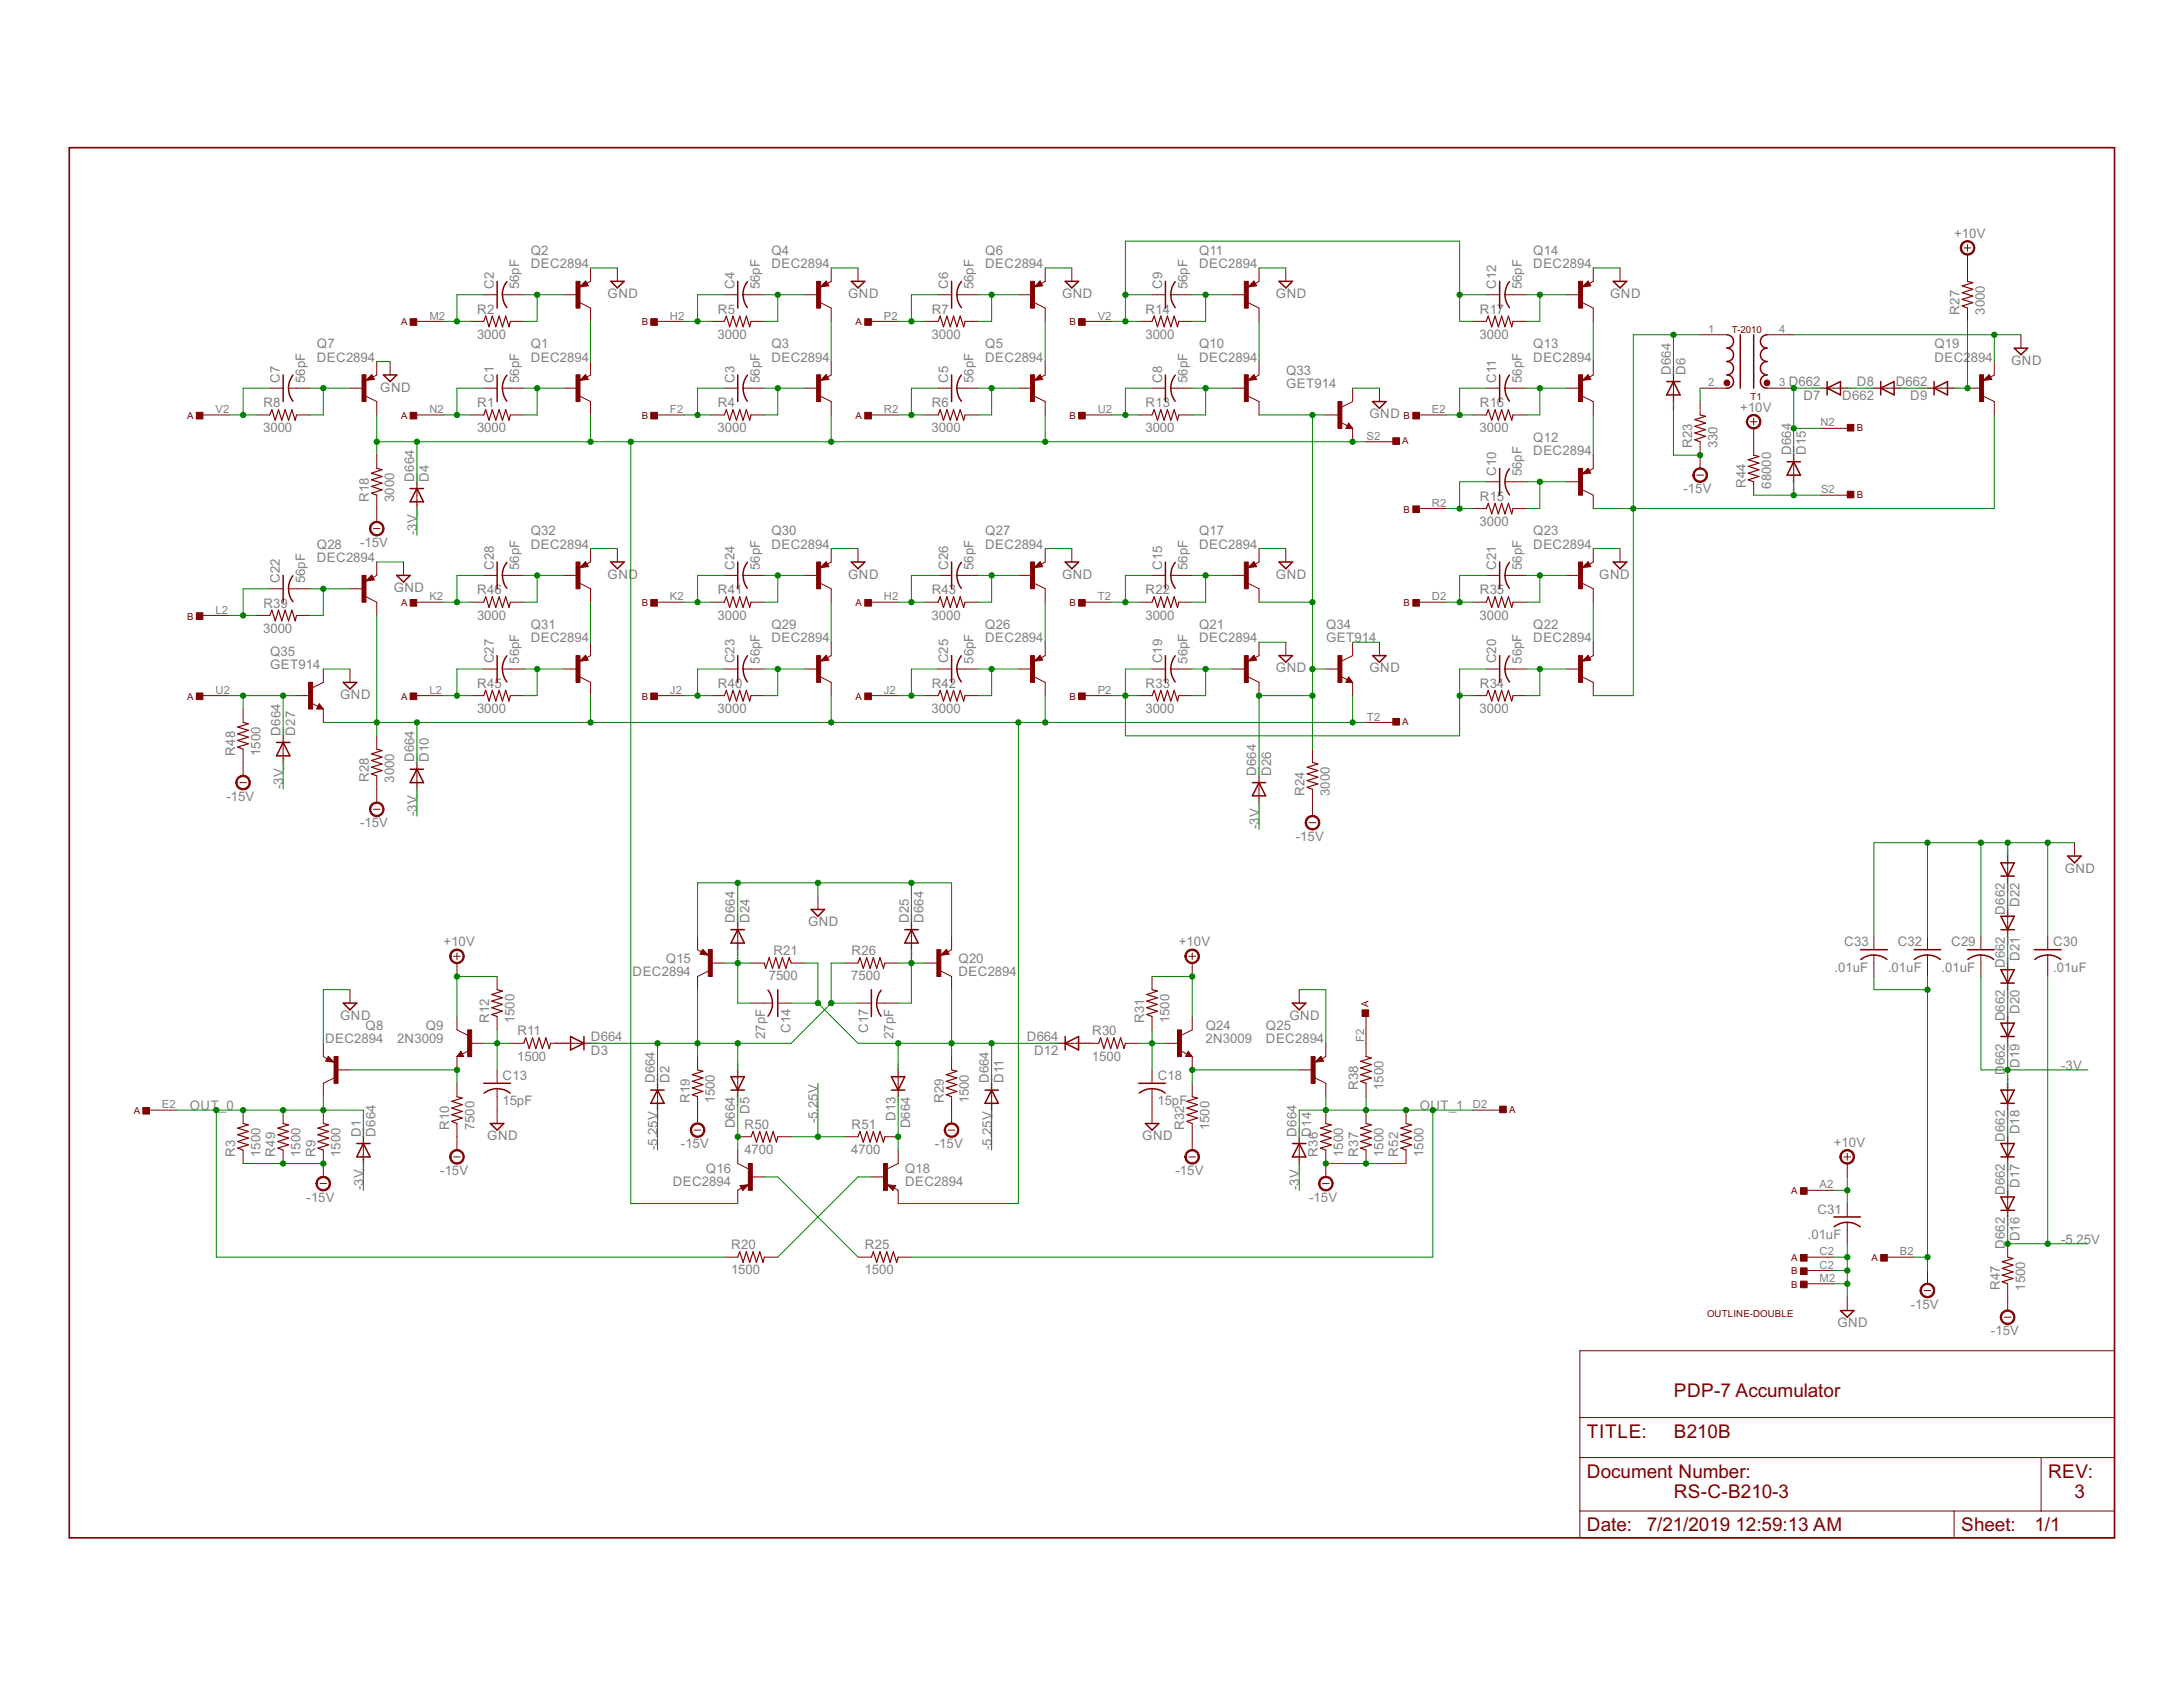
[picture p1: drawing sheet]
<svg xmlns="http://www.w3.org/2000/svg" width="279mm" height="216mm" viewBox="0 0 279 216" stroke-linecap="round" stroke-linejoin="round" font-family="sans-serif">
<defs><g id="words">
<g font-size="2.7" fill="#800000">
<text x="214.2" y="178.8">PDP-7 Accumulator</text>
<text x="203.1" y="184">TITLE:</text>
<text x="214.2" y="184">B210B</text>
<text x="203.1" y="189.1">Document Number:</text>
<text x="214.2" y="191.7">RS-C-B210-3</text>
<text x="262.1" y="189.1">REV:</text>
<text x="265.5" y="191.7">3</text>
<text x="203.1" y="196">Date: 7/21/2019</text>
<text x="222.1" y="196">12:59:13 AM</text>
<text x="251" y="196">Sheet:</text>
<text x="260.4" y="196">1/1</text>
</g>
<g font-size="1.9" fill="#808080">
<text x="67.9" y="34.3">DEC2894</text>
<text x="67.9" y="32.6">Q2</text>
<text x="98.7" y="34.3">DEC2894</text>
<text x="98.7" y="32.6">Q4</text>
<text x="126.1" y="34.3">DEC2894</text>
<text x="126.1" y="32.6">Q6</text>
<text x="153.5" y="34.3">DEC2894</text>
<text x="153.5" y="32.6">Q11</text>
<text x="196.2" y="34.3">DEC2894</text>
<text x="196.2" y="32.6">Q14</text>
<text x="250.1" y="30.4">+10V</text>
<text x="61.1" y="40.1">R2</text>
<text x="63.2" y="37" transform="rotate(-90 63.2 37)">C2</text>
<text x="66.4" y="37" transform="rotate(-90 66.4 37)">56pF</text>
<text x="77.8" y="38.1">GND</text>
<text x="91.9" y="40.1">R5</text>
<text x="94" y="37" transform="rotate(-90 94 37)">C4</text>
<text x="97.2" y="37" transform="rotate(-90 97.2 37)">56pF</text>
<text x="108.6" y="38.1">GND</text>
<text x="119.3" y="40.1">R7</text>
<text x="121.4" y="37" transform="rotate(-90 121.4 37)">C6</text>
<text x="124.6" y="37" transform="rotate(-90 124.6 37)">56pF</text>
<text x="135.9" y="38.1">GND</text>
<text x="146.6" y="40.1">R14</text>
<text x="148.7" y="37" transform="rotate(-90 148.7 37)">C9</text>
<text x="152" y="37" transform="rotate(-90 152 37)">56pF</text>
<text x="163.3" y="38.1">GND</text>
<text x="189.4" y="40.1">R17</text>
<text x="191.5" y="37" transform="rotate(-90 191.5 37)">C12</text>
<text x="194.8" y="37" transform="rotate(-90 194.8 37)">56pF</text>
<text x="206.1" y="38.1">GND</text>
<text x="250.8" y="40.2" transform="rotate(-90 250.8 40.2)">R27</text>
<text x="254" y="40.3" transform="rotate(-90 254 40.3)">3000</text>
<text x="40.6" y="46.3">DEC2894</text>
<text x="40.6" y="44.6">Q7</text>
<text x="61.1" y="43.4">3000</text>
<text x="67.9" y="46.3">DEC2894</text>
<text x="67.9" y="44.6">Q1</text>
<text x="91.8" y="43.4">3000</text>
<text x="98.7" y="46.3">DEC2894</text>
<text x="98.7" y="44.6">Q3</text>
<text x="119.2" y="43.4">3000</text>
<text x="126.1" y="46.3">DEC2894</text>
<text x="126.1" y="44.6">Q5</text>
<text x="146.6" y="43.4">3000</text>
<text x="153.5" y="46.3">DEC2894</text>
<text x="153.5" y="44.6">Q10</text>
<text x="164.6" y="48">Q33</text>
<text x="189.4" y="43.4">3000</text>
<text x="196.2" y="46.3">DEC2894</text>
<text x="196.2" y="44.6">Q13</text>
<text x="213.8" y="47.9" transform="rotate(-90 213.8 47.9)">D664</text>
<text x="215.7" y="47.9" transform="rotate(-90 215.7 47.9)">D6</text>
<text x="247.6" y="46.3">DEC2</text>
<text x="247.6" y="44.6">Q19</text>
<text x="252.2" y="46.3">894</text>
<text x="257.4" y="46.7">GND</text>
<text x="33.7" y="52.1">R8</text>
<text x="35.8" y="49" transform="rotate(-90 35.8 49)">C7</text>
<text x="39.1" y="49" transform="rotate(-90 39.1 49)">56pF</text>
<text x="48.7" y="50.1">GND</text>
<text x="61.1" y="52.1">R1</text>
<text x="63.2" y="49" transform="rotate(-90 63.2 49)">C1</text>
<text x="66.4" y="49" transform="rotate(-90 66.4 49)">56pF</text>
<text x="91.9" y="52.1">R4</text>
<text x="94" y="49" transform="rotate(-90 94 49)">C3</text>
<text x="97.2" y="49" transform="rotate(-90 97.2 49)">56pF</text>
<text x="119.3" y="52.1">R6</text>
<text x="121.4" y="49" transform="rotate(-90 121.4 49)">C5</text>
<text x="124.6" y="49" transform="rotate(-90 124.6 49)">56pF</text>
<text x="146.6" y="52.1">R13</text>
<text x="148.7" y="49" transform="rotate(-90 148.7 49)">C8</text>
<text x="152" y="49" transform="rotate(-90 152 49)">56pF</text>
<text x="164.6" y="49.7">GET914</text>
<text x="175.3" y="53.5">GND</text>
<text x="189.4" y="52.1">R16</text>
<text x="191.5" y="49" transform="rotate(-90 191.5 49)">C11</text>
<text x="194.8" y="49" transform="rotate(-90 194.8 49)">56pF</text>
<text x="222.7" y="52.7">+10V</text>
<text x="228.9" y="49.3">D662</text>
<text x="230.8" y="51.2">D7</text>
<text x="235.8" y="51.2">D662</text>
<text x="237.7" y="49.4">D8</text>
<text x="242.6" y="49.3">D662</text>
<text x="244.5" y="51.2">D9</text>
<text x="33.7" y="55.3">3000</text>
<text x="61.1" y="55.3">3000</text>
<text x="91.8" y="55.3">3000</text>
<text x="119.2" y="55.3">3000</text>
<text x="146.6" y="55.3">3000</text>
<text x="189.4" y="55.3">3000</text>
<text x="196.2" y="58.2">DEC2894</text>
<text x="196.2" y="56.5">Q12</text>
<text x="216.6" y="57.4" transform="rotate(-90 216.6 57.4)">R23</text>
<text x="219.8" y="57.4" transform="rotate(-90 219.8 57.4)">330</text>
<text x="229.2" y="58.2" transform="rotate(-90 229.2 58.2)">D664</text>
<text x="231.1" y="58.2" transform="rotate(-90 231.1 58.2)">D15</text>
<text x="47.2" y="64.2" transform="rotate(-90 47.2 64.2)">R18</text>
<text x="50.4" y="64.2" transform="rotate(-90 50.4 64.2)">3000</text>
<text x="53" y="61.6" transform="rotate(-90 53 61.6)">D664</text>
<text x="54.9" y="61.6" transform="rotate(-90 54.9 61.6)">D4</text>
<text x="189.4" y="64.1">R15</text>
<text x="191.5" y="60.9" transform="rotate(-90 191.5 60.9)">C10</text>
<text x="194.8" y="61" transform="rotate(-90 194.8 61)">56pF</text>
<text x="215.5" y="63.1">-15V</text>
<text x="223.4" y="62.5" transform="rotate(-90 223.4 62.5)">R44</text>
<text x="226.7" y="62.5" transform="rotate(-90 226.7 62.5)">68000</text>
<text x="40.6" y="71.9">DEC2894</text>
<text x="40.6" y="70.2">Q28</text>
<text x="46.1" y="70">-15V</text>
<text x="53.4" y="68.5" transform="rotate(-90 53.4 68.5)">-3V</text>
<text x="67.9" y="70.2">DEC2894</text>
<text x="67.9" y="68.5">Q32</text>
<text x="98.7" y="70.2">DEC2894</text>
<text x="98.7" y="68.5">Q30</text>
<text x="126.1" y="70.2">DEC2894</text>
<text x="126.1" y="68.5">Q27</text>
<text x="153.5" y="70.2">DEC2894</text>
<text x="153.5" y="68.5">Q17</text>
<text x="189.4" y="67.3">3000</text>
<text x="196.2" y="70.2">DEC2894</text>
<text x="196.2" y="68.5">Q23</text>
<text x="33.7" y="77.8">R39</text>
<text x="35.8" y="74.6" transform="rotate(-90 35.8 74.6)">C22</text>
<text x="39.1" y="74.7" transform="rotate(-90 39.1 74.7)">56pF</text>
<text x="50.4" y="75.8">GND</text>
<text x="61.1" y="76">R46</text>
<text x="63.2" y="72.9" transform="rotate(-90 63.2 72.9)">C28</text>
<text x="66.4" y="73" transform="rotate(-90 66.4 73)">56pF</text>
<text x="77.8" y="74.1">GND</text>
<text x="91.9" y="76">R41</text>
<text x="94" y="72.9" transform="rotate(-90 94 72.9)">C24</text>
<text x="97.2" y="73" transform="rotate(-90 97.2 73)">56pF</text>
<text x="108.6" y="74.1">GND</text>
<text x="119.3" y="76">R43</text>
<text x="121.4" y="72.9" transform="rotate(-90 121.4 72.9)">C26</text>
<text x="124.6" y="73" transform="rotate(-90 124.6 73)">56pF</text>
<text x="135.9" y="74.1">GND</text>
<text x="146.6" y="76">R22</text>
<text x="148.7" y="72.9" transform="rotate(-90 148.7 72.9)">C15</text>
<text x="152" y="73" transform="rotate(-90 152 73)">56pF</text>
<text x="163.3" y="74.1">GND</text>
<text x="189.4" y="76">R35</text>
<text x="191.5" y="72.9" transform="rotate(-90 191.5 72.9)">C21</text>
<text x="194.8" y="73" transform="rotate(-90 194.8 73)">56pF</text>
<text x="204.7" y="74.1">GND</text>
<text x="33.7" y="81">3000</text>
<text x="34.6" y="83.9">Q35</text>
<text x="61.1" y="79.3">3000</text>
<text x="67.9" y="82.2">DEC2894</text>
<text x="67.9" y="80.5">Q31</text>
<text x="91.8" y="79.3">3000</text>
<text x="98.7" y="82.2">DEC2894</text>
<text x="98.7" y="80.5">Q29</text>
<text x="119.2" y="79.3">3000</text>
<text x="126.1" y="82.2">DEC2894</text>
<text x="126.1" y="80.5">Q26</text>
<text x="146.6" y="79.3">3000</text>
<text x="153.5" y="82.2">DEC2894</text>
<text x="153.5" y="80.5">Q21</text>
<text x="169.7" y="82.2">GET914</text>
<text x="169.7" y="80.5">Q34</text>
<text x="189.4" y="79.3">3000</text>
<text x="196.2" y="82.2">DEC2894</text>
<text x="196.2" y="80.5">Q22</text>
<text x="34.6" y="85.6">GET914</text>
<text x="43.5" y="89.5">GND</text>
<text x="61.1" y="88">R45</text>
<text x="63.2" y="84.9" transform="rotate(-90 63.2 84.9)">C27</text>
<text x="66.4" y="84.9" transform="rotate(-90 66.4 84.9)">56pF</text>
<text x="91.9" y="88">R40</text>
<text x="94" y="84.9" transform="rotate(-90 94 84.9)">C23</text>
<text x="97.2" y="84.9" transform="rotate(-90 97.2 84.9)">56pF</text>
<text x="119.3" y="88">R42</text>
<text x="121.4" y="84.9" transform="rotate(-90 121.4 84.9)">C25</text>
<text x="124.6" y="84.9" transform="rotate(-90 124.6 84.9)">56pF</text>
<text x="146.6" y="88">R33</text>
<text x="148.7" y="84.9" transform="rotate(-90 148.7 84.9)">C19</text>
<text x="152" y="84.9" transform="rotate(-90 152 84.9)">56pF</text>
<text x="163.3" y="86">GND</text>
<text x="175.3" y="86">GND</text>
<text x="189.4" y="88">R34</text>
<text x="191.5" y="84.9" transform="rotate(-90 191.5 84.9)">C20</text>
<text x="194.8" y="84.9" transform="rotate(-90 194.8 84.9)">56pF</text>
<text x="35.9" y="94.1" transform="rotate(-90 35.9 94.1)">D664</text>
<text x="37.8" y="94.1" transform="rotate(-90 37.8 94.1)">D27</text>
<text x="61.1" y="91.3">3000</text>
<text x="91.8" y="91.3">3000</text>
<text x="119.2" y="91.3">3000</text>
<text x="146.6" y="91.3">3000</text>
<text x="189.4" y="91.3">3000</text>
<text x="30.1" y="96.7" transform="rotate(-90 30.1 96.7)">R48</text>
<text x="33.3" y="96.7" transform="rotate(-90 33.3 96.7)">1500</text>
<text x="36.2" y="101" transform="rotate(-90 36.2 101)">-3V</text>
<text x="47.2" y="100.1" transform="rotate(-90 47.2 100.1)">R28</text>
<text x="50.4" y="100.2" transform="rotate(-90 50.4 100.2)">3000</text>
<text x="53" y="97.6" transform="rotate(-90 53 97.6)">D664</text>
<text x="54.9" y="97.6" transform="rotate(-90 54.9 97.6)">D10</text>
<text x="160.8" y="99.3" transform="rotate(-90 160.8 99.3)">D664</text>
<text x="162.7" y="99.3" transform="rotate(-90 162.7 99.3)">D26</text>
<text x="167" y="101.8" transform="rotate(-90 167 101.8)">R24</text>
<text x="170.2" y="101.9" transform="rotate(-90 170.2 101.9)">3000</text>
<text x="29" y="102.5">-15V</text>
<text x="46.1" y="105.9">-15V</text>
<text x="53.4" y="104.4" transform="rotate(-90 53.4 104.4)">-3V</text>
<text x="161.1" y="106.1" transform="rotate(-90 161.1 106.1)">-3V</text>
<text x="165.8" y="107.6">-15V</text>
<text x="264.3" y="111.7">GND</text>
<text x="94.1" y="118.1" transform="rotate(-90 94.1 118.1)">D664</text>
<text x="95.9" y="118.1" transform="rotate(-90 95.9 118.1)">D24</text>
<text x="103.4" y="118.5">GND</text>
<text x="116.3" y="118.1" transform="rotate(-90 116.3 118.1)">D25</text>
<text x="118.2" y="118.1" transform="rotate(-90 118.2 118.1)">D664</text>
<text x="256.6" y="117" transform="rotate(-90 256.6 117)">D662</text>
<text x="258.5" y="116.1" transform="rotate(-90 258.5 116.1)">D22</text>
<text x="56.8" y="121.1">+10V</text>
<text x="81" y="125">DEC2894</text>
<text x="85.2" y="123.2">Q15</text>
<text x="98.4" y="125.5">7500</text>
<text x="99" y="122.2">R21</text>
<text x="109" y="125.5">7500</text>
<text x="109" y="122.2">R26</text>
<text x="122.7" y="125">DEC2894</text>
<text x="122.7" y="123.2">Q20</text>
<text x="150.9" y="121.1">+10V</text>
<text x="234.8" y="124.4">.01uF</text>
<text x="236" y="121.1">C33</text>
<text x="241.6" y="124.4">.01uF</text>
<text x="242.9" y="121.1">C32</text>
<text x="248.5" y="124.4">.01uF</text>
<text x="249.7" y="121.1">C29</text>
<text x="256.6" y="123.9" transform="rotate(-90 256.6 123.9)">D662</text>
<text x="258.5" y="123" transform="rotate(-90 258.5 123)">D21</text>
<text x="262.8" y="124.4">.01uF</text>
<text x="262.8" y="121.1">C30</text>
<text x="43.5" y="130.5">GND</text>
<text x="46.8" y="131.8">Q8</text>
<text x="54.5" y="131.8">Q9</text>
<text x="62.6" y="130.9" transform="rotate(-90 62.6 130.9)">R12</text>
<text x="65.8" y="130.9" transform="rotate(-90 65.8 130.9)">1500</text>
<text x="146.4" y="130.9" transform="rotate(-90 146.4 130.9)">R31</text>
<text x="149.7" y="130.9" transform="rotate(-90 149.7 130.9)">1500</text>
<text x="154.3" y="131.8">Q24</text>
<text x="162" y="131.8">Q25</text>
<text x="165" y="130.5">GND</text>
<text x="256.6" y="130.7" transform="rotate(-90 256.6 130.7)">D662</text>
<text x="258.5" y="129.8" transform="rotate(-90 258.5 129.8)">D20</text>
<text x="41.6" y="133.5">DEC2894</text>
<text x="50.8" y="133.5">2N3009</text>
<text x="66.2" y="135.7">1500</text>
<text x="66.2" y="132.5">R11</text>
<text x="75.6" y="133.2">D664</text>
<text x="75.6" y="135">D3</text>
<text x="97.9" y="133" transform="rotate(-90 97.9 133)">27pF</text>
<text x="101.2" y="132.2" transform="rotate(-90 101.2 132.2)">C14</text>
<text x="111.1" y="132.2" transform="rotate(-90 111.1 132.2)">C17</text>
<text x="114.3" y="133" transform="rotate(-90 114.3 133)">27pF</text>
<text x="131.4" y="133.2">D664</text>
<text x="132.4" y="135">D12</text>
<text x="139.8" y="135.7">1500</text>
<text x="139.8" y="132.5">R30</text>
<text x="154.3" y="133.5">2N3009</text>
<text x="162" y="133.5">DEC2894</text>
<text x="256.6" y="137.6" transform="rotate(-90 256.6 137.6)">D662</text>
<text x="258.5" y="136.6" transform="rotate(-90 258.5 136.6)">D19</text>
<text x="263.8" y="136.9">-3V</text>
<text x="24.3" y="142.1">OUT_0</text>
<text x="64.3" y="141.5">15pF</text>
<text x="64.3" y="138.2">C13</text>
<text x="83.8" y="138.6" transform="rotate(-90 83.8 138.6)">D664</text>
<text x="85.7" y="138.6" transform="rotate(-90 85.7 138.6)">D2</text>
<text x="88.3" y="141.2" transform="rotate(-90 88.3 141.2)">R19</text>
<text x="91.5" y="141.2" transform="rotate(-90 91.5 141.2)">1500</text>
<text x="95.9" y="142.5" transform="rotate(-90 95.9 142.5)">D5</text>
<text x="104.7" y="143.8" transform="rotate(-90 104.7 143.8)">-5.25V</text>
<text x="114.6" y="143.5" transform="rotate(-90 114.6 143.5)">D13</text>
<text x="120.8" y="141.2" transform="rotate(-90 120.8 141.2)">R29</text>
<text x="124" y="141.2" transform="rotate(-90 124 141.2)">1500</text>
<text x="126.6" y="138.6" transform="rotate(-90 126.6 138.6)">D664</text>
<text x="128.5" y="138.6" transform="rotate(-90 128.5 138.6)">D11</text>
<text x="148.1" y="141.5">15pF</text>
<text x="148.2" y="138.2">C18</text>
<text x="173.8" y="139.5" transform="rotate(-90 173.8 139.5)">R38</text>
<text x="177.1" y="139.5" transform="rotate(-90 177.1 139.5)">1500</text>
<text x="181.7" y="142.1">OUT_1</text>
<text x="30.1" y="148" transform="rotate(-90 30.1 148)">R3</text>
<text x="33.3" y="148.1" transform="rotate(-90 33.3 148.1)">1500</text>
<text x="35.2" y="148" transform="rotate(-90 35.2 148)">R49</text>
<text x="38.5" y="148.1" transform="rotate(-90 38.5 148.1)">1500</text>
<text x="40.4" y="148" transform="rotate(-90 40.4 148)">R9</text>
<text x="43.6" y="148.1" transform="rotate(-90 43.6 148.1)">1500</text>
<text x="46.2" y="145.5" transform="rotate(-90 46.2 145.5)">D1</text>
<text x="48.1" y="145.5" transform="rotate(-90 48.1 145.5)">D664</text>
<text x="57.5" y="144.6" transform="rotate(-90 57.5 144.6)">R10</text>
<text x="60.7" y="144.6" transform="rotate(-90 60.7 144.6)">7500</text>
<text x="62.4" y="145.9">GND</text>
<text x="84.2" y="147.2" transform="rotate(-90 84.2 147.2)">-5.25V</text>
<text x="87.1" y="146.9">-15V</text>
<text x="94.1" y="144.4" transform="rotate(-90 94.1 144.4)">D664</text>
<text x="95.3" y="147.7">4700</text>
<text x="95.3" y="144.5">R50</text>
<text x="109" y="147.7">4700</text>
<text x="109" y="144.5">R51</text>
<text x="116.5" y="144.4" transform="rotate(-90 116.5 144.4)">D664</text>
<text x="119.7" y="146.9">-15V</text>
<text x="126.9" y="147.2" transform="rotate(-90 126.9 147.2)">-5.25V</text>
<text x="146.2" y="145.9">GND</text>
<text x="151.6" y="144.6" transform="rotate(-90 151.6 144.6)">R32</text>
<text x="154.8" y="144.6" transform="rotate(-90 154.8 144.6)">1500</text>
<text x="165.9" y="145.5" transform="rotate(-90 165.9 145.5)">D664</text>
<text x="167.8" y="145.5" transform="rotate(-90 167.8 145.5)">D14</text>
<text x="168.7" y="148" transform="rotate(-90 168.7 148)">R36</text>
<text x="171.9" y="148.1" transform="rotate(-90 171.9 148.1)">1500</text>
<text x="173.8" y="148" transform="rotate(-90 173.8 148)">R37</text>
<text x="177.1" y="148.1" transform="rotate(-90 177.1 148.1)">1500</text>
<text x="179" y="148" transform="rotate(-90 179 148)">R52</text>
<text x="182.2" y="148.1" transform="rotate(-90 182.2 148.1)">1500</text>
<text x="234.7" y="146.8">+10V</text>
<text x="256.6" y="146.1" transform="rotate(-90 256.6 146.1)">D662</text>
<text x="258.5" y="145.2" transform="rotate(-90 258.5 145.2)">D18</text>
<text x="39.2" y="153.8">-15V</text>
<text x="46.5" y="152.3" transform="rotate(-90 46.5 152.3)">-3V</text>
<text x="56.3" y="150.4">-15V</text>
<text x="86.1" y="151.8">DEC2894</text>
<text x="90.4" y="150.1">Q16</text>
<text x="115.8" y="151.8">DEC2894</text>
<text x="115.8" y="150.1">Q18</text>
<text x="150.4" y="150.4">-15V</text>
<text x="166.3" y="152.3" transform="rotate(-90 166.3 152.3)">-3V</text>
<text x="167.6" y="153.8">-15V</text>
<text x="232.6" y="155.3">C31</text>
<text x="256.6" y="153" transform="rotate(-90 256.6 153)">D662</text>
<text x="258.5" y="152" transform="rotate(-90 258.5 152)">D17</text>
<text x="93.6" y="159.9">R20</text>
<text x="110.7" y="159.9">R25</text>
<text x="231.4" y="158.6">.01uF</text>
<text x="256.6" y="159.8" transform="rotate(-90 256.6 159.8)">D662</text>
<text x="258.5" y="158.9" transform="rotate(-90 258.5 158.9)">D16</text>
<text x="263.8" y="159.2">-5.25V</text>
<text x="93.6" y="163.1">1500</text>
<text x="110.7" y="163.1">1500</text>
<text x="244.6" y="167.5">-15V</text>
<text x="255.9" y="165.1" transform="rotate(-90 255.9 165.1)">R47</text>
<text x="259.2" y="165.2" transform="rotate(-90 259.2 165.2)">1500</text>
<text x="235.2" y="169.9">GND</text>
<text x="254.8" y="170.9">-15V</text>
</g>
<g font-size="1.6" fill="#808080">
<text x="55" y="40.9">M2</text>
<text x="85.7" y="40.9">H2</text>
<text x="113.1" y="40.9">P2</text>
<text x="140.5" y="40.9">V2</text>
<text x="218.6" y="42.6">1</text>
<text x="227.7" y="42.6">4</text>
<text x="27.6" y="52.9">V2</text>
<text x="55" y="52.9">N2</text>
<text x="85.7" y="52.9">F2</text>
<text x="113.1" y="52.9">R2</text>
<text x="140.5" y="52.9">U2</text>
<text x="183.3" y="52.9">E2</text>
<text x="218.6" y="49.4">2</text>
<text x="227.7" y="49.4">3</text>
<text x="174.9" y="56.3">S2</text>
<text x="233" y="54.6">N2</text>
<text x="183.3" y="64.8">R2</text>
<text x="233.1" y="63.1">S2</text>
<text x="55" y="76.8">K2</text>
<text x="85.7" y="76.8">K2</text>
<text x="113.1" y="76.8">H2</text>
<text x="140.5" y="76.8">T2</text>
<text x="183.3" y="76.8">D2</text>
<text x="27.6" y="78.5">L2</text>
<text x="27.6" y="88.8">U2</text>
<text x="55" y="88.8">L2</text>
<text x="85.7" y="88.8">J2</text>
<text x="113.1" y="88.8">J2</text>
<text x="140.5" y="88.8">P2</text>
<text x="174.9" y="92.2">T2</text>
<text x="174.6" y="133.4" transform="rotate(-90 174.6 133.4)">F2</text>
<text x="20.7" y="141.8">E2</text>
<text x="188.5" y="141.8">D2</text>
<text x="232.9" y="152.1">A2</text>
<text x="232.9" y="160.6">C2</text>
<text x="243.2" y="160.6">B2</text>
<text x="232.9" y="162.4">C2</text>
<text x="232.9" y="164.1">M2</text>
</g>
<g font-size="1.4" fill="#800000">
<text x="51.3" y="41.6">A</text>
<text x="82.1" y="41.6">B</text>
<text x="109.5" y="41.6">A</text>
<text x="136.9" y="41.6">B</text>
<text x="221.7" y="42.7">T-2010</text>
<text x="24" y="53.6">A</text>
<text x="51.3" y="53.6">A</text>
<text x="82.1" y="53.6">B</text>
<text x="109.5" y="53.6">A</text>
<text x="136.9" y="53.6">B</text>
<text x="179.7" y="53.6">B</text>
<text x="224" y="51.2">T1</text>
<text x="179.5" y="56.9">A</text>
<text x="237.6" y="55.2">B</text>
<text x="179.7" y="65.6">B</text>
<text x="237.6" y="63.7">B</text>
<text x="51.3" y="77.6">A</text>
<text x="82.1" y="77.6">B</text>
<text x="109.5" y="77.6">A</text>
<text x="136.9" y="77.6">B</text>
<text x="179.7" y="77.6">B</text>
<text x="24" y="79.3">B</text>
<text x="24" y="89.5">A</text>
<text x="51.3" y="89.5">A</text>
<text x="82.1" y="89.5">B</text>
<text x="109.5" y="89.5">A</text>
<text x="136.9" y="89.5">B</text>
<text x="179.5" y="92.8">A</text>
<text x="175.2" y="128.9" transform="rotate(-90 175.2 128.9)">A</text>
<text x="17.1" y="142.6">A</text>
<text x="193.2" y="142.4">A</text>
<text x="229.3" y="152.8">A</text>
<text x="229.3" y="161.4">A</text>
<text x="239.5" y="161.4">A</text>
<text x="229.3" y="163.1">B</text>
<text x="229.3" y="164.8">B</text>
<text x="218.5" y="168.6">OUTLINE-DOUBLE</text>
</g>
<g font-size=".4" fill="#808080">
<text x="214.3" y="52.5" transform="rotate(-90 214.3 52.5)">SpiceOrder 1</text>
<text x="214.3" y="49.1" transform="rotate(-90 214.3 49.1)">SpiceOrder 2</text>
<text x="231.9" y="49.8">SpiceOrder 2</text>
<text x="235.3" y="49.8">SpiceOrder 1</text>
<text x="238.7" y="49.8">SpiceOrder 2</text>
<text x="242.1" y="49.8">SpiceOrder 1</text>
<text x="245.6" y="49.8">SpiceOrder 2</text>
<text x="249" y="49.8">SpiceOrder 1</text>
<text x="229.7" y="59.4" transform="rotate(-90 229.7 59.4)">SpiceOrder 2</text>
<text x="53.5" y="62.8" transform="rotate(-90 53.5 62.8)">SpiceOrder 2</text>
<text x="229.7" y="62.8" transform="rotate(-90 229.7 62.8)">SpiceOrder 1</text>
<text x="53.5" y="66.2" transform="rotate(-90 53.5 66.2)">SpiceOrder 1</text>
<text x="36.4" y="95.3" transform="rotate(-90 36.4 95.3)">SpiceOrder 2</text>
<text x="36.4" y="98.7" transform="rotate(-90 36.4 98.7)">SpiceOrder 1</text>
<text x="53.5" y="98.7" transform="rotate(-90 53.5 98.7)">SpiceOrder 2</text>
<text x="161.3" y="100.4" transform="rotate(-90 161.3 100.4)">SpiceOrder 2</text>
<text x="53.5" y="102.1" transform="rotate(-90 53.5 102.1)">SpiceOrder 1</text>
<text x="161.3" y="103.9" transform="rotate(-90 161.3 103.9)">SpiceOrder 1</text>
<text x="257.1" y="110.7" transform="rotate(-90 257.1 110.7)">SpiceOrder 1</text>
<text x="94.6" y="119.3" transform="rotate(-90 94.6 119.3)">SpiceOrder 2</text>
<text x="116.8" y="119.3" transform="rotate(-90 116.8 119.3)">SpiceOrder 2</text>
<text x="257.1" y="117.5" transform="rotate(-90 257.1 117.5)">SpiceOrder 1</text>
<text x="257.1" y="114.1" transform="rotate(-90 257.1 114.1)">SpiceOrder 2</text>
<text x="94.6" y="122.7" transform="rotate(-90 94.6 122.7)">SpiceOrder 1</text>
<text x="116.8" y="122.7" transform="rotate(-90 116.8 122.7)">SpiceOrder 1</text>
<text x="257.1" y="124.4" transform="rotate(-90 257.1 124.4)">SpiceOrder 1</text>
<text x="257.1" y="121" transform="rotate(-90 257.1 121)">SpiceOrder 2</text>
<text x="257.1" y="131.2" transform="rotate(-90 257.1 131.2)">SpiceOrder 1</text>
<text x="257.1" y="127.8" transform="rotate(-90 257.1 127.8)">SpiceOrder 2</text>
<text x="71" y="133.7">SpiceOrder 1</text>
<text x="74.5" y="133.7">SpiceOrder 2</text>
<text x="134.3" y="133.7">SpiceOrder 2</text>
<text x="137.8" y="133.7">SpiceOrder 1</text>
<text x="257.1" y="134.6" transform="rotate(-90 257.1 134.6)">SpiceOrder 2</text>
<text x="84.3" y="143.2" transform="rotate(-90 84.3 143.2)">SpiceOrder 1</text>
<text x="84.3" y="139.8" transform="rotate(-90 84.3 139.8)">SpiceOrder 2</text>
<text x="94.6" y="141.5" transform="rotate(-90 94.6 141.5)">SpiceOrder 2</text>
<text x="94.6" y="138.1" transform="rotate(-90 94.6 138.1)">SpiceOrder 1</text>
<text x="115.1" y="141.5" transform="rotate(-90 115.1 141.5)">SpiceOrder 2</text>
<text x="115.1" y="138.1" transform="rotate(-90 115.1 138.1)">SpiceOrder 1</text>
<text x="127.1" y="143.2" transform="rotate(-90 127.1 143.2)">SpiceOrder 1</text>
<text x="127.1" y="139.8" transform="rotate(-90 127.1 139.8)">SpiceOrder 2</text>
<text x="257.1" y="143.2" transform="rotate(-90 257.1 143.2)">SpiceOrder 2</text>
<text x="257.1" y="139.8" transform="rotate(-90 257.1 139.8)">SpiceOrder 1</text>
<text x="46.6" y="146.6" transform="rotate(-90 46.6 146.6)">SpiceOrder 2</text>
<text x="166.4" y="146.6" transform="rotate(-90 166.4 146.6)">SpiceOrder 2</text>
<text x="257.1" y="146.6" transform="rotate(-90 257.1 146.6)">SpiceOrder 1</text>
<text x="46.6" y="150" transform="rotate(-90 46.6 150)">SpiceOrder 1</text>
<text x="166.4" y="150" transform="rotate(-90 166.4 150)">SpiceOrder 1</text>
<text x="257.1" y="153.5" transform="rotate(-90 257.1 153.5)">SpiceOrder 1</text>
<text x="257.1" y="150" transform="rotate(-90 257.1 150)">SpiceOrder 2</text>
<text x="257.1" y="156.9" transform="rotate(-90 257.1 156.9)">SpiceOrder 2</text>
</g>
</g></defs>
<path d="M8.9 18.9h261.7v177.9h-261.7z" fill="none" stroke="#800000" stroke-width=".21"/>
<g fill="none" stroke="#800000" stroke-width=".13">
<path d="M61.9 37.7h1.7M64.3 37.7h2.7M72.2 37.7h1.7M74.2 38.7l1.4 .7v1.7M75 36l.3 .6-1.1 .1zM75.6 34.3v1.7l-.5 .3M79 34.3v1.7M92.7 37.7h1.7M95.1 37.7h2.7M103 37.7h1.7M105 38.7l1.4 .7v1.7M105.7 36l.4 .6-1.1 .1z"/>
<path d="M106.4 34.3v1.7l-.5 .3M109.8 34.3v1.7M120.1 37.7h1.7M122.5 37.7h2.7M130.3 37.7h1.8M132.4 38.7l1.4 .7v1.7M133.1 36l.4 .6-1.1 .1zM133.8 34.3v1.7l-.5 .3M137.2 34.3v1.7M147.4 37.7h1.8M149.9 37.7h2.7M157.7 37.7h1.7"/>
<path d="M159.8 38.7l1.3 .7v1.7M160.5 36l.3 .6-1 .1zM161.1 34.3v1.7l-.4 .3M164.6 34.3v1.7M190.2 37.7h1.7M192.6 37.7h2.8M200.5 37.7h1.7M202.5 38.7l1.4 .7v1.7M203.3 36l.3 .6-1.1 .1zM203.9 34.3v1.7l-.5 .3M207.3 34.3v1.7M251.4 31.7h.8"/>
<path d="M251.8 31.3v.9M251.8 32.6v3.4M251.8 39.4v1.7M26 53.1h3.4M32.8 53.1h1.7M34.5 49.7h1.7M36.9 49.7h2.8M38 53.1h1.7M44.8 49.7h1.7M46.8 50.7l1.4 .7v1.7M47.6 47.9l.3 .7-1 .1zM48.2 46.3v1.7l-.5 .3"/>
<path d="M48.2 58.3v1.6M49.9 46.3v1.7M53.4 53.1h3.4M53.4 41.1h3.4M60.2 53.1h1.7M60.2 41.1h1.7M61.9 49.7h1.7M64.3 49.7h2.7M65.3 53.1h1.7M65.3 41.1h1.7M72.2 49.7h1.7M74.2 50.7l1.4 .7v1.7"/>
<path d="M75 47.9l.3 .7-1.1 .1zM75.6 46.3v1.7l-.5 .3M84.2 53.1h3.4M84.2 41.1h3.4M91 53.1h1.7M91 41.1h1.7M92.7 49.7h1.7M95.1 49.7h2.7M96.1 53.1h1.7M96.1 41.1h1.7M103 49.7h1.7M105 50.7l1.4 .7v1.7"/>
<path d="M105.7 47.9l.4 .7-1.1 .1zM106.4 46.3v1.7l-.5 .3M111.5 53.1h3.5M111.5 41.1h3.5M118.4 53.1h1.7M118.4 41.1h1.7M120.1 49.7h1.7M122.5 49.7h2.7M123.5 53.1h1.7M123.5 41.1h1.7M130.3 49.7h1.8M132.4 50.7l1.4 .7v1.7"/>
<path d="M133.1 47.9l.4 .7-1.1 .1zM133.8 46.3v1.7l-.5 .3M138.9 53.1h3.4M138.9 41.1h3.4M145.8 53.1h1.6M145.8 41.1h1.6M147.4 49.7h1.8M149.9 49.7h2.7M150.9 53.1h1.7M150.9 41.1h1.7M157.7 49.7h1.7M159.8 50.7l1.3 .7v1.7"/>
<path d="M160.5 47.9l.3 .7-1 .1zM161.1 46.3v1.7l-.4 .3M169.7 53.1h1.7M171.6 54.1l.8 .4M172.6 54.1l.5 .7h-.8zM173.1 49.7v1.7l-1.4 .7M173.1 54.8v1.7M174.8 56.5h3.4M176.6 49.7v1.7M181.7 53.1h3.4M188.5 53.1h1.7M188.5 41.1h1.7"/>
<path d="M190.2 49.7h1.7M192.6 49.7h2.8M193.7 53.1h1.7M193.7 41.1h1.7M200.5 49.7h1.7M202.5 50.7l1.4 .7v1.7M203.3 59.9l.3 .6-1.1 .2zM203.3 47.9l.3 .7-1.1 .1zM203.9 58.3v1.6l-.5 .3M203.9 46.3v1.7l-.5 .3M214.2 48v3.4M217.6 49.7h3.4"/>
<path d="M217.6 51.4v1.7M217.6 56.5v3.4M217.6 42.8h3.4M224 54h.9M224.5 53.5v.9M224.5 54.8v3.5M226.2 49.7h3.4M226.2 42.8h3.4M229.6 58.3v3.4M233 49.7h3.4M233 54.8h3.4M239.8 49.7h3.5"/>
<path d="M246.7 49.7h3.4M251.8 49.7h1.7M253.9 50.7l1.3 .7v1.7M254.6 47.9l.3 .7-1 .1zM255.2 46.3v1.7l-.4 .3M258.7 42.8v1.8M26 78.8h3.4M32.8 78.8h1.7M34.5 75.4h1.7M36.9 75.4h2.8M38 78.8h1.7M44.8 75.4h1.7"/>
<path d="M46.8 76.4l1.4 .7v1.7M47.6 73.6l.3 .6-1 .2zM47.8 67.6h.8M48.2 63.4v3.4M48.2 71.9v1.7l-.5 .3M51.6 71.9v1.7M53.4 77.1h3.4M53.4 61.7v3.4M60.2 77.1h1.7M61.9 73.6h1.7M64.3 73.6h2.7M65.3 77.1h1.7"/>
<path d="M72.2 73.6h1.7M74.2 74.7l1.4 .7v1.7M75 71.9l.3 .6-1.1 .1zM75.6 70.2v1.7l-.5 .3M79 70.2v1.7M84.2 77.1h3.4M91 77.1h1.7M92.7 73.6h1.7M95.1 73.6h2.7M96.1 77.1h1.7M103 73.6h1.7M105 74.7l1.4 .7v1.7"/>
<path d="M105.7 71.9l.4 .6-1.1 .1zM106.4 70.2v1.7l-.5 .3M109.8 70.2v1.7M111.5 77.1h3.5M118.4 77.1h1.7M120.1 73.6h1.7M122.5 73.6h2.7M123.5 77.1h1.7M130.3 73.6h1.8M132.4 74.7l1.4 .7v1.7M133.1 71.9l.4 .6-1.1 .1zM133.8 70.2v1.7l-.5 .3"/>
<path d="M137.2 70.2v1.7M138.9 77.1h3.4M145.8 77.1h1.6M147.4 73.6h1.8M149.9 73.6h2.7M150.9 77.1h1.7M157.7 73.6h1.7M159.8 74.7l1.3 .7v1.7M160.5 71.9l.3 .6-1 .1zM161.1 70.2v1.7l-.4 .3M164.6 70.2v1.7M181.7 65.1h3.4"/>
<path d="M181.7 77.1h3.4M188.5 65.1h1.7M188.5 77.1h1.7M190.2 61.7h1.7M190.2 73.6h1.7M192.6 61.7h2.8M192.6 73.6h2.8M193.7 65.1h1.7M193.7 77.1h1.7M200.5 61.7h1.7M200.5 73.6h1.7M202.5 62.7l1.4 .7v1.7"/>
<path d="M202.5 74.7l1.4 .7v1.7M203.3 71.9l.3 .6-1.1 .1zM203.9 70.2v1.7l-.5 .3M207.3 70.2v1.7M217.2 60.8h.8M224.5 61.7v1.7M233 63.4h3.4M26 89h3.4M31.1 90.7v1.8M31.1 95.9v3.4M36.2 94.2v3.4M38 89h1.7"/>
<path d="M39.9 90l.8 .4M40.9 90.1l.5 .6h-.9zM41.4 85.6v1.7l-1.4 .7M41.4 90.7v1.8M44.8 85.6v1.7M48.2 94.2v1.7M48.2 99.3v3.4M53.4 89h3.4M53.4 97.6v3.4M60.2 89h1.7M61.9 85.6h1.7M64.3 85.6h2.7"/>
<path d="M65.3 89h1.7M72.2 85.6h1.7M74.2 86.6l1.4 .7v1.7M75 83.9l.3 .6-1.1 .1zM75.6 82.2v1.7l-.5 .3M84.2 89h3.4M91 89h1.7M92.7 85.6h1.7M95.1 85.6h2.7M96.1 89h1.7M103 85.6h1.7M105 86.6l1.4 .7v1.7"/>
<path d="M105.7 83.9l.4 .6-1.1 .1zM106.4 82.2v1.7l-.5 .3M111.5 89h3.5M118.4 89h1.7M120.1 85.6h1.7M122.5 85.6h2.7M123.5 89h1.7M130.3 85.6h1.8M132.4 86.6l1.4 .7v1.7M133.1 83.9l.4 .6-1.1 .1zM133.8 82.2v1.7l-.5 .3M138.9 89h3.4"/>
<path d="M145.8 89h1.6M147.4 85.6h1.8M149.9 85.6h2.7M150.9 89h1.7M157.7 85.6h1.7M159.8 86.6l1.3 .7v1.7M160.5 83.9l.3 .6-1 .1zM161.1 82.2v1.7l-.4 .3M161.1 99.3v3.4M164.6 82.2v1.7M168 95.9v1.7M169.7 85.6h1.7"/>
<path d="M171.6 86.6l.8 .4M172.6 86.6l.5 .7h-.8zM173.1 82.2v1.7l-1.4 .7M173.1 87.3v1.7M174.8 92.5h3.4M176.6 82.2v1.7M188.5 89h1.7M190.2 85.6h1.7M192.6 85.6h2.8M193.7 89h1.7M200.5 85.6h1.7M202.5 86.6l1.4 .7v1.7"/>
<path d="M203.3 83.9l.3 .6-1.1 .1zM203.9 82.2v1.7l-.5 .3M30.7 100.2h.8M47.8 103.6h.8M89.3 119.8v1.7l.5 .3M94.4 118.1v3.4M104.7 114.7v1.7M116.6 118.1v3.4M121.8 119.8v1.7l-.5 .3M167.6 105.3h.8M168 101v3.4M239.8 119.8v1.7"/>
<path d="M246.7 119.8v1.7M253.5 119.8v1.7M257 109.6v3.4M257 116.4v3.4M262.1 119.8v1.7M265.5 107.8v1.8M41.4 133.5v1.7l.5 .3M42 135.2l.7 .7-1-.1zM42.7 138l-1.3 .6v1.8M43.1 136.9h1.7M44.8 126.7v1.7M58.1 122.4h.8"/>
<path d="M58.5 122v.8M58.5 123.3v1.7M58.5 130.1v1.7l1.4 .7M58.5 135.2v1.7M58.5 138.6v1.8M59 134.5l.4 .7h-.9zM60 134.5l-.8 .4M60.2 133.5h1.7M63.6 125v1.7M63.6 130.1v1.7M63.6 136.9v1.7M63.6 139.3v4.5"/>
<path d="M65.3 133.5h1.7M70.5 133.5h5.1M84.2 138.6v3.5M89.3 135.2v1.7M89.9 121.5l.8 .8-1.1-.2zM90.7 124.3l-1.4 .7v1.7M91 123.3h1.7M94.4 136.9v3.5M96.1 123.3h1.7M96.1 128.4h2.8M99.5 128.4h1.8M101.3 123.3h1.7"/>
<path d="M108.1 123.3h1.7M109.8 128.4h1.7M112.2 128.4h2.8M113.2 123.3h1.8M115 136.9v3.5M118.4 123.3h1.7M120.4 124.3l1.4 .7v1.7M121.1 121.5l.4 .6-1.1 .2zM121.8 135.2v1.7M126.9 138.6v3.5M135.5 133.5h5.1M144 133.5h1.8"/>
<path d="M147.4 125v1.7M147.4 130.1v1.7M147.4 136.9v1.7M147.4 139.3v4.5M149.2 133.5h1.7M151.1 134.5l.8 .4M152.1 134.5l.5 .7h-.9zM152.2 122.4h.8M152.6 122v.8M152.6 123.3v1.7M152.6 130.1v1.7l-1.4 .7M152.6 135.2v1.7"/>
<path d="M152.6 138.6v1.8M166.3 136.9h1.7M166.3 126.7v1.7M168.3 138l1.4 .6v1.8M169.1 135.2l.3 .6-1.1 .1zM169.7 133.5v1.7l-.5 .3M174.8 130.1v5.1M174.8 138.6v1.8M239.8 122.2v2.8M246.7 122.2v2.8M253.5 122.2v2.8M257 123.3v3.4"/>
<path d="M257 130.1v3.4M257 138.6v3.5M262.1 122.2v2.8M19.1 142.1h3.5M31.1 142.1v1.7M31.1 147.2v1.7M36.2 142.1v1.7M36.2 147.2v1.7M41 151.5h.8M41.4 142.1v1.7M41.4 147.2v3.4M46.5 145.5v3.4"/>
<path d="M58.1 148.1h.8M58.5 143.8v3.4M88.9 144.6h.8M89.3 140.4v3.4M94.4 147.2v1.7l1.4 .7M94.4 145.5h1.7M94.7 151.7l1.1-.1-.7 .8zM94.9 152l-.5 .3v1.7M96.1 150.6h1.7M99.5 145.5h1.8M108.1 145.5h1.7M111.5 150.6h1.7"/>
<path d="M113.2 145.5h1.8M113.6 151.6l1 .1-.3 .7zM114.4 152l.6 .3v1.7M115 147.2v1.7l-1.4 .7M121.4 144.6h.8M121.8 140.4v3.4M152.2 148.1h.8M152.6 143.8v3.4M166.3 145.5v3.4M169.3 151.5h.8M169.7 142.1v1.7M169.7 147.2v3.4"/>
<path d="M174.8 142.1v1.7M174.8 147.2v1.7M180 142.1v1.7M180 147.2v1.7M188.5 142.1h3.4M231.3 152.3h3.4M236 148.1h.9M236.4 147.6v.9M236.4 148.9v1.7M236.4 154v1.7M236.4 156.4v2.8M257 145.5v3.4"/>
<path d="M257 152.3v3.4M257 159.2v1.7M92.7 160.9h1.7M97.8 160.9h1.7M109.8 160.9h1.7M115 160.9h1.6M202.2 172.9h68.4v23.9h-68.4zM231.3 160.9h3.4M231.3 162.6h3.4M231.3 164.3h3.4M236.4 166v1.7M241.6 160.9h3.4"/>
<path d="M246.3 165.2h.8M246.7 162.6v1.7M256.5 168.6h.9M257 164.3v3.4M202.2 186.5h68.4M202.2 193.4h68.4M202.2 181.4h68.4M250.1 193.4v3.4M261.2 186.5v6.9"/>
</g>
<g fill="none" stroke="#800000" stroke-width=".15">
<path d="M251.8 36l.7 .2-1.4 .4 1.4 .4-1.4 .5 1.4 .4-1.4 .4 1.4 .4-1.4 .5 .7 .2M34.5 53.1l.3-.7 .4 1.4 .4-1.4 .5 1.4 .4-1.4 .4 1.4 .5-1.4 .4 1.4 .2-.7M48.2 59.9l.7 .2-1.4 .5 1.4 .4-1.4 .4 1.4 .4-1.4 .5 1.4 .4-1.4 .4 .7 .3M61.9 53.1l.3-.7 .4 1.4 .4-1.4 .5 1.4 .4-1.4 .4 1.4 .4-1.4 .5 1.4 .1-.7M61.9 41.1l.3-.7 .4 1.4 .4-1.4 .5 1.4 .4-1.4 .4 1.4 .4-1.4 .5 1.4 .1-.7M92.7 41.1l.3-.7 .4 1.4 .4-1.4 .5 1.4 .4-1.4 .4 1.4 .4-1.4 .4 1.4 .2-.7M92.7 53.1l.3-.7 .4 1.4 .4-1.4 .5 1.4 .4-1.4 .4 1.4 .4-1.4 .4 1.4 .2-.7M120.1 53.1l.2-.7 .5 1.4 .4-1.4 .4 1.4 .4-1.4 .5 1.4 .4-1.4 .4 1.4 .2-.7M120.1 41.1l.2-.7 .5 1.4 .4-1.4 .4 1.4 .4-1.4 .5 1.4 .4-1.4 .4 1.4 .2-.7M147.4 53.1l.3-.7 .4 1.4 .5-1.4 .4 1.4 .4-1.4 .5 1.4 .4-1.4 .4 1.4 .2-.7M147.4 41.1l.3-.7 .4 1.4 .5-1.4 .4 1.4 .4-1.4 .5 1.4 .4-1.4 .4 1.4 .2-.7M190.2 53.1l.3-.7 .4 1.4 .4-1.4 .5 1.4 .4-1.4 .4 1.4 .5-1.4 .4 1.4 .2-.7"/>
<path d="M190.2 41.1l.3-.7 .4 1.4 .4-1.4 .5 1.4 .4-1.4 .4 1.4 .5-1.4 .4 1.4 .2-.7M217.6 53.1l.7 .2-1.4 .4 1.4 .4-1.4 .5 1.4 .4-1.4 .4 1.4 .4-1.4 .5 .7 .2M224.5 58.3l.6 .1-1.3 .4 1.3 .5-1.3 .4 1.3 .4-1.3 .5 1.3 .4-1.3 .4 .7 .3M34.5 78.8l.3-.7 .4 1.4 .4-1.4 .5 1.4 .4-1.4 .4 1.4 .5-1.4 .4 1.4 .2-.7M61.9 77.1l.3-.7 .4 1.3 .4-1.3 .5 1.3 .4-1.3 .4 1.3 .4-1.3 .5 1.3 .1-.6M92.7 77.1l.3-.7 .4 1.3 .4-1.3 .5 1.3 .4-1.3 .4 1.3 .4-1.3 .4 1.3 .2-.6M120.1 77.1l.2-.7 .5 1.3 .4-1.3 .4 1.3 .4-1.3 .5 1.3 .4-1.3 .4 1.3 .2-.6M147.4 77.1l.3-.7 .4 1.3 .5-1.3 .4 1.3 .4-1.3 .5 1.3 .4-1.3 .4 1.3 .2-.6M190.2 65.1l.3-.7 .4 1.4 .4-1.4 .5 1.4 .4-1.4 .4 1.4 .5-1.4 .4 1.4 .2-.7M190.2 77.1l.3-.7 .4 1.3 .4-1.3 .5 1.3 .4-1.3 .4 1.3 .5-1.3 .4 1.3 .2-.6M31.1 92.5l.7 .1-1.4 .4 1.4 .5-1.4 .4 1.4 .4-1.4 .5 1.4 .4-1.4 .4 .7 .3M48.2 95.9l.7 .2-1.4 .4 1.4 .4-1.4 .4 1.4 .5-1.4 .4 1.4 .4-1.4 .4 .7 .3"/>
<path d="M61.9 89l.3-.7 .4 1.4 .4-1.4 .5 1.4 .4-1.4 .4 1.4 .4-1.4 .5 1.4 .1-.7M92.7 89l.3-.7 .4 1.4 .4-1.4 .5 1.4 .4-1.4 .4 1.4 .4-1.4 .4 1.4 .2-.7M120.1 89l.2-.7 .5 1.4 .4-1.4 .4 1.4 .4-1.4 .5 1.4 .4-1.4 .4 1.4 .2-.7M147.4 89l.3-.7 .4 1.4 .5-1.4 .4 1.4 .4-1.4 .5 1.4 .4-1.4 .4 1.4 .2-.7M168 97.6l.7 .2-1.4 .4 1.4 .4-1.4 .4 1.4 .5-1.4 .4 1.4 .4-1.4 .5 .7 .2M190.2 89l.3-.7 .4 1.4 .4-1.4 .5 1.4 .4-1.4 .4 1.4 .5-1.4 .4 1.4 .2-.7M63.6 126.7l.7 .1-1.4 .5 1.4 .4-1.4 .4 1.4 .4-1.4 .5 1.4 .4-1.4 .4 .7 .3M67 133.5l.3-.7 .4 1.4 .5-1.4 .4 1.4 .4-1.4 .4 1.4 .5-1.4 .4 1.4 .2-.7M89.3 136.9l.7 .2-1.4 .4 1.4 .5-1.4 .4 1.4 .4-1.4 .4 1.4 .5-1.4 .4 .7 .3M97.8 123.3l.2 .6 .4-1.3 .5 1.3 .4-1.3 .4 1.3 .4-1.3 .5 1.3 .4-1.3 .3 .7M109.8 123.3l.3-.7 .4 1.3 .4-1.3 .5 1.3 .4-1.3 .4 1.3 .4-1.3 .5 1.3 .1-.6M121.8 136.9l.7 .2-1.4 .4 1.4 .5-1.4 .4 1.4 .4-1.4 .4 1.4 .5-1.4 .4 .7 .3"/>
<path d="M140.6 133.5l.3-.7 .4 1.4 .4-1.4 .5 1.4 .4-1.4 .4 1.4 .4-1.4 .5 1.4 .1-.7M147.4 126.7l.7 .1-1.3 .5 1.3 .4-1.3 .4 1.3 .4-1.3 .5 1.3 .4-1.3 .4 .6 .3M174.8 135.2l.7 .2-1.4 .4 1.4 .4-1.4 .5 1.4 .4-1.4 .4 1.4 .5-1.4 .4 .7 .2M31.1 143.8l.7 .2-1.4 .4 1.4 .4-1.4 .4 1.4 .4-1.4 .5 1.4 .4-1.4 .4 .7 .3M36.2 143.8l.7 .2-1.3 .4 1.3 .4-1.3 .4 1.3 .4-1.3 .5 1.3 .4-1.3 .4 .6 .3M41.4 143.8l.7 .2-1.4 .4 1.4 .4-1.4 .4 1.4 .4-1.4 .5 1.4 .4-1.4 .4 .7 .3M58.5 140.4l.7 .1-1.4 .4 1.4 .5-1.4 .4 1.4 .4-1.4 .5 1.4 .4-1.4 .4 .7 .3M96.1 145.5l.3-.7 .4 1.4 .4-1.4 .5 1.4 .4-1.4 .4 1.4 .5-1.4 .4 1.4 .1-.7M109.8 145.5l.3-.7 .4 1.4 .4-1.4 .5 1.4 .4-1.4 .4 1.4 .4-1.4 .5 1.4 .1-.7M152.6 140.4l.7 .1-1.4 .4 1.4 .5-1.4 .4 1.4 .4-1.4 .5 1.4 .4-1.4 .4 .7 .3M169.7 143.8l.7 .2-1.4 .4 1.4 .4-1.4 .4 1.4 .4-1.4 .5 1.4 .4-1.4 .4 .7 .3M174.8 143.8l.7 .2-1.4 .4 1.4 .4-1.4 .4 1.4 .4-1.4 .5 1.4 .4-1.4 .4 .7 .3"/>
<path d="M180 143.8l.7 .2-1.4 .4 1.4 .4-1.4 .4 1.4 .4-1.4 .5 1.4 .4-1.4 .4 .7 .3M94.4 160.9l.3-.7 .4 1.4 .4-1.4 .4 1.4 .5-1.4 .4 1.4 .4-1.4 .5 1.4 .1-.7M111.5 160.9l.3-.7 .4 1.4 .4-1.4 .5 1.4 .4-1.4 .4 1.4 .4-1.4 .5 1.4 .2-.7M257 160.9l.6 .2-1.3 .4 1.3 .4-1.3 .4 1.3 .5-1.3 .4 1.3 .4-1.3 .4 .7 .3"/>
</g>
<g fill="none" stroke="#800000" stroke-width=".19">
<path d="M63.6 36v3.4M64.3 37.7a2.72 2.72 0 0 0 .6 1.7M64.9 36a2.58 2.58 0 0 0-.6 1.7M74.9 36.4h-.2l.2-.1 .2 .2-.7 .1 .5-.5 .3 .4M78.2 36h1.7l-.9 .9zM94.4 36v3.4M95.7 36a2.66 2.66 0 0 0 0 3.4M105.7 36.4h-.2l.2-.1 .2 .2-.7 .1 .5-.5 .3 .4M109 36h1.7l-.9 .9zM121.8 36v3.4M123 36a2.7 2.7 0 0 0 0 3.4M133.1 36.4h-.3l.3-.1 .1 .2-.6 .1 .5-.5 .2 .4"/>
<path d="M136.3 36h1.7l-.8 .9zM149.2 36v3.4M149.9 37.7a2.54 2.54 0 0 0 .5 1.7M150.4 36a2.72 2.72 0 0 0-.6 1.7M160.5 36.4h-.3l.3-.1 .1 .2-.7 .1 .6-.5 .2 .4M163.7 36h1.7l-.8 .9zM191.9 36v3.4M193.2 36a2.7 2.7 0 0 0 0 3.4M203.2 36.4h-.2l.2-.1 .2 .2-.7 .1 .5-.5 .3 .4M206.5 36h1.7l-.9 .9zM36.2 48v3.4M37.5 48a2.73 2.73 0 0 0 0 3.4"/>
<path d="M47.5 48.4h-.2l.2-.2 .2 .3-.7 .1 .5-.5 .3 .4M49.1 48h1.7l-.9 .8zM63.6 48v3.4M64.3 49.7a2.72 2.72 0 0 0 .6 1.7M64.9 48a2.69 2.69 0 0 0-.6 1.7M74.9 48.4h-.2l.2-.2 .2 .3-.7 .1 .5-.5 .3 .4M94.4 48v3.4M95.7 48a2.69 2.69 0 0 0 0 3.4M105.7 48.4h-.2l.2-.2 .2 .3-.7 .1 .5-.5 .3 .4M121.8 48v3.4M123 48a2.73 2.73 0 0 0 0 3.4M133.1 48.4h-.3l.3-.2 .1 .3-.6 .1 .5-.5 .2 .4"/>
<path d="M149.2 48v3.4M149.9 49.7a2.54 2.54 0 0 0 .5 1.7M150.4 48a2.85 2.85 0 0 0-.6 1.7M160.5 48.4h-.3l.3-.2 .1 .3-.7 .1 .6-.5 .2 .4M172.6 54.5l.1 .2h-.3l.2-.4 .4 .4h-.6M175.7 51.4h1.7l-.8 .9zM191.9 48v3.4M191.9 59.9v3.5M193.2 60a2.73 2.73 0 0 0 0 3.3M193.2 48a2.73 2.73 0 0 0 0 3.4M203.2 48.4h-.2l.2-.2 .2 .3-.7 .1 .5-.5 .3 .4M213.3 48.8h1.7"/>
<path d="M214.2 48.8l.8 1.7h-1.7zM221 42.8a.86 .86 0 0 1 .9 .9 .86 .86 0 0 1-.9 .9 .86 .86 0 0 1 .9 .8 .86 .86 0 0 1-.9 .9 .86 .86 0 0 1 .9 .8 .86 .86 0 0 1-.9 .9 .85 .85 0 0 1 .9 .8 .85 .85 0 0 1-.9 .9M222.7 42.8v6.9M224.5 42.8v6.9M226.2 42.8a.86 .86 0 0 0-.9 .9 .86 .86 0 0 0 .9 .9 .86 .86 0 0 0-.9 .8 .86 .86 0 0 0 .9 .9 .86 .86 0 0 0-.9 .8 .86 .86 0 0 0 .9 .9 .85 .85 0 0 0-.9 .8 .85 .85 0 0 0 .9 .9M228.7 59.1h1.7M229.6 59.1l.8 1.7h-1.7zM233.8 49.7l1.8-.9v1.7zM233.8 48.8v1.7M240.7 49.7l1.7-.9v1.7zM240.7 48.8v1.7M247.5 49.7l1.8-.9v1.7z"/>
<path d="M247.5 48.8v1.7M254.6 48.4h-.3l.3-.2 .1 .3-.7 .1 .6-.5 .2 .4M257.8 44.6h1.7l-.8 .8zM36.2 73.6v3.5M37.5 73.7a2.7 2.7 0 0 0 0 3.3M47.5 74.1h-.2l.2-.2 .2 .2-.7 .1 .5-.5 .3 .4M50.8 73.6h1.7l-.9 .9zM52.5 62.5h1.7M53.4 62.5l.8 1.7h-1.7zM63.6 71.9v3.5M64.3 73.6a2.72 2.72 0 0 0 .6 1.7M64.9 72a2.58 2.58 0 0 0-.6 1.6"/>
<path d="M74.9 72.3h-.2l.2-.1 .2 .2-.7 .1 .5-.5 .3 .4M78.2 71.9h1.7l-.9 .9zM94.4 71.9v3.5M95.7 72a2.66 2.66 0 0 0 0 3.3M105.7 72.3h-.2l.2-.1 .2 .2-.7 .1 .5-.5 .3 .4M109 71.9h1.7l-.9 .9zM121.8 71.9v3.5M123 72a2.7 2.7 0 0 0 0 3.3M133.1 72.3h-.3l.3-.1 .1 .2-.6 .1 .5-.5 .2 .4M136.3 71.9h1.7l-.8 .9zM149.2 71.9v3.5M149.9 73.6a2.54 2.54 0 0 0 .5 1.7"/>
<path d="M150.4 72a2.72 2.72 0 0 0-.6 1.6M160.5 72.3h-.3l.3-.1 .1 .2-.7 .1 .6-.5 .2 .4M163.7 71.9h1.7l-.8 .9zM191.9 71.9v3.5M193.2 72a2.7 2.7 0 0 0 0 3.3M203.2 60.4h-.2l.2-.2 .2 .3-.7 .1 .5-.6 .3 .5M203.2 72.3h-.2l.2-.1 .2 .2-.7 .1 .5-.5 .3 .4M206.5 71.9h1.7l-.9 .9zM35.4 95h1.7M36.2 95l.9 1.7h-1.7zM40.9 90.4l.1 .2h-.3l.2-.4 .3 .5h-.5M43.9 87.3h1.8l-.9 .9z"/>
<path d="M52.5 98.4h1.7M53.4 98.4l.8 1.8h-1.7zM63.6 83.9v3.4M64.3 85.6a2.72 2.72 0 0 0 .6 1.7M64.9 83.9a2.69 2.69 0 0 0-.6 1.7M74.9 84.3h-.2l.2-.1 .2 .2-.7 .1 .5-.5 .3 .4M94.4 83.9v3.4M95.7 83.9a2.69 2.69 0 0 0 0 3.4M105.7 84.3h-.2l.2-.1 .2 .2-.7 .1 .5-.5 .3 .4M121.8 83.9v3.4M123 83.9a2.73 2.73 0 0 0 0 3.4M133.1 84.3h-.3l.3-.1 .1 .2-.6 .1 .5-.5 .2 .4"/>
<path d="M149.2 83.9v3.4M149.9 85.6a2.54 2.54 0 0 0 .5 1.7M150.4 83.9a2.85 2.85 0 0 0-.6 1.7M160.5 84.3h-.3l.3-.1 .1 .2-.7 .1 .6-.5 .2 .4M163.7 83.9h1.7l-.8 .9zM172.6 87l.1 .1h-.3l.2-.3 .4 .4h-.6M175.7 83.9h1.7l-.8 .9zM191.9 83.9v3.4M193.2 83.9a2.73 2.73 0 0 0 0 3.4M203.2 84.3h-.2l.2-.1 .2 .2-.7 .1 .5-.5 .3 .4M93.6 119h1.7M94.4 119l.9 1.7h-1.7z"/>
<path d="M103.8 116.4h1.7l-.8 .9zM115.8 119h1.7M116.6 119l.9 1.7h-1.7zM160.3 100.2h1.7M161.1 100.2l.9 1.7h-1.7zM256.1 117.3h1.7l-.8 1.7zM256.1 119h1.7M256.1 110.4h1.7l-.8 1.7zM256.1 112.1h1.7M264.6 109.6h1.8l-.9 .8zM42.1 135.7h.2l-.2-.2-.2 .2 .7 .1-.5-.5-.3 .4M43.9 128.4h1.8l-.9 .8z"/>
<path d="M59 134.9l-.1 .1h.3l-.2-.3-.3 .4h.5M61.9 138.6h3.4M62 139.9a2.73 2.73 0 0 1 3.3 0M73 132.7l1.7 .8-1.7 .9zM74.7 132.7v1.7M83.3 139.5h1.7M84.2 139.5l.8 1.7h-1.7zM90 122h.2l-.2-.2-.2 .2 .7 .1-.5-.5-.3 .4M93.6 139.5h1.7M93.6 137.8h1.7l-.9 1.7zM98.3 126.7a2.7 2.7 0 0 1 0 3.3M99.5 126.7v3.4"/>
<path d="M111.5 126.7v3.4M112.8 126.7a2.7 2.7 0 0 0 0 3.3M114.1 139.5h1.7M114.1 137.8h1.7l-.8 1.7zM121.1 122h-.3l.3-.2 .2 .2-.7 .1 .5-.5 .3 .4M126.1 139.5h1.7M126.9 139.5l.9 1.7h-1.7zM136.3 133.5l1.7-.8v1.7zM136.3 132.7v1.7M145.8 138.6h3.4M145.8 139.9a2.73 2.73 0 0 1 3.3 0M152.1 134.9l.1 .1h-.3l.2-.3 .3 .4h-.5"/>
<path d="M165.4 128.4h1.7l-.8 .8zM169 135.7h-.2l.2-.2 .2 .2-.7 .1 .5-.5 .3 .4M238.1 121.5h3.5M238.2 122.8a2.73 2.73 0 0 1 3.3 0M245 121.5h3.4M245 122.8a2.73 2.73 0 0 1 3.3 0M251.8 121.5h3.4M251.9 122.8a2.7 2.7 0 0 1 3.3 0M256.1 139.5h1.7l-.8 1.7zM256.1 130.9h1.7l-.8 1.8zM256.1 132.7h1.7M256.1 124.1h1.7l-.8 1.7z"/>
<path d="M256.1 125.8h1.7M260.4 121.5h3.4M260.4 122.8a2.7 2.7 0 0 1 3.4 0M45.7 146.3h1.7M46.5 146.3l.9 1.8h-1.7zM62.8 143.8h1.7l-.9 .8zM94.8 151.8l.3 .5 .5-.6-.7 .1 .2 .3 .3-.2h-.3M114.5 151.8l-.2 .5-.6-.6 .7 .1-.1 .3-.3-.2h.3M146.6 143.8h1.7l-.9 .8zM165.4 146.3h1.7M166.3 146.3l.8 1.8h-1.7zM234.7 155.7h3.4"/>
<path d="M234.7 157a2.73 2.73 0 0 1 3.4 0M256.1 153.2h1.7l-.8 1.7zM256.1 154.9h1.7M256.1 146.3h1.7l-.8 1.8zM256.1 148.1h1.7M256.1 141.2h1.7M235.6 167.7h1.7l-.9 .9z"/>
</g>
<g fill="#800000" stroke="#800000" stroke-width=".13">
<path d="M73.7 48h.5v3.4h-.5z"/>
<path d="M73.7 36h.5v3.4h-.5z"/>
<path d="M104.5 48h.5v3.4h-.5z"/>
<path d="M104.5 36h.5v3.4h-.5z"/>
<path d="M131.9 48h.5v3.4h-.5z"/>
<path d="M131.9 36h.5v3.4h-.5z"/>
<path d="M46.3 48h.5v3.4h-.5z"/>
<path d="M42.8 135.2h.5v3.4h-.5z"/>
<path d="M159.3 48h.5v3.4h-.5z"/>
<path d="M159.3 36h.5v3.4h-.5z"/>
<path d="M202 59.9h.5v3.5h-.5z"/>
<path d="M202 48h.5v3.4h-.5z"/>
<path d="M202 36h.5v3.4h-.5z"/>
<path d="M159.3 71.9h.5v3.5h-.5z"/>
<path d="M95.8 148.9h.5v3.4h-.5z"/>
<path d="M113.1 148.9h.5v3.4h-.5z"/>
<path d="M253.4 48h.5v3.4h-.5z"/>
<path d="M119.9 121.5h.5v3.5h-.5z"/>
<path d="M46.3 73.6h.5v3.5h-.5z"/>
<path d="M230.4 152h.9v.8h-.9z"/>
<path d="M240.7 160.5h.9v.9h-.9z"/>
<path d="M230.4 160.5h.9v.9h-.9z"/>
<path d="M191.9 141.6h.9v.8h-.9z"/>
<path d="M18.3 141.7h.8v.9h-.8z"/>
<path d="M174.3 129.2h.9v.9h-.9z"/>
<path d="M110.7 76.7h.8v.9h-.8z"/>
<path d="M110.7 88.7h.8v.8h-.8z"/>
<path d="M52.5 76.7h.8v.9h-.8z"/>
<path d="M52.5 88.7h.8v.8h-.8z"/>
<path d="M52.5 40.8h.8v.8h-.8z"/>
<path d="M52.5 52.8h.8v.8h-.8z"/>
<path d="M110.7 40.8h.8v.8h-.8z"/>
<path d="M110.7 52.8h.8v.8h-.8z"/>
<path d="M178.3 56h.8v.9h-.8z"/>
<path d="M178.3 91.9h.8v.9h-.8z"/>
<path d="M25.1 88.7h.9v.8h-.9z"/>
<path d="M25.1 52.8h.9v.8h-.9z"/>
<path d="M230.4 162.3h.9v.8h-.9z"/>
<path d="M180.8 76.7h.9v.9h-.9z"/>
<path d="M180.8 52.8h.9v.8h-.9z"/>
<path d="M83.3 52.8h.8v.8h-.8z"/>
<path d="M83.3 40.8h.8v.8h-.8z"/>
<path d="M83.3 88.7h.8v.8h-.8z"/>
<path d="M83.3 76.7h.8v.9h-.8z"/>
<path d="M25.1 78.4h.9v.9h-.9z"/>
<path d="M230.4 164h.9v.8h-.9z"/>
<path d="M236.4 54.3h.9v.9h-.9z"/>
<path d="M138 88.7h.9v.8h-.9z"/>
<path d="M180.8 64.7h.9v.9h-.9z"/>
<path d="M236.4 62.9h.9v.8h-.9z"/>
<path d="M138 76.7h.9v.9h-.9z"/>
<path d="M138 52.8h.9v.8h-.9z"/>
<path d="M138 40.8h.9v.8h-.9z"/>
<path d="M59.9 131.8h.5v3.4h-.5z"/>
<path d="M171.2 51.4h.5v3.4h-.5z"/>
<path d="M73.7 83.9h.5v3.4h-.5z"/>
<path d="M73.7 71.9h.5v3.5h-.5z"/>
<path d="M131.9 83.9h.5v3.4h-.5z"/>
<path d="M131.9 71.9h.5v3.5h-.5z"/>
<path d="M104.5 83.9h.5v3.4h-.5z"/>
<path d="M104.5 71.9h.5v3.5h-.5z"/>
<path d="M202 83.9h.5v3.4h-.5z"/>
<path d="M202 71.9h.5v3.5h-.5z"/>
<path d="M159.3 83.9h.5v3.4h-.5z"/>
<path d="M171.2 83.9h.5v3.4h-.5z"/>
<path d="M90.7 121.5h.5v3.5h-.5z"/>
<path d="M167.8 135.2h.5v3.4h-.5z"/>
<path d="M150.7 131.8h.5v3.4h-.5z"/>
<path d="M39.5 87.3h.5v3.4h-.5z"/>
</g>
<g fill="#800000" stroke="#800000" stroke-width=".13">
<path d="M167.2 104.7a.95 .95 0 0 1 1.5 0 .95 .95 0 0 1-.4 1.5 .95 .95 0 0 1-1.3-.9h.2a.77 .77 0 0 1 1.1-.7 .77 .77 0 0 1 .2 1.2 .77 .77 0 0 1-1.2-.3l-.1-.2h-.2z" fill-rule="evenodd"/>
<path d="M217 60a.95 .95 0 0 1 1.5 .4 .95 .95 0 0 1-.7 1.3 .95 .95 0 0 1-1.1-.9h.1a.77 .77 0 0 1 1.1-.7 .77 .77 0 0 1 .2 1.3 .77 .77 0 0 1-1.2-.4l-.1-.2h-.1v-.3z" fill-rule="evenodd"/>
<path d="M223.7 53.4a.94 .94 0 0 1 1.5 0 .94 .94 0 0 1-.5 1.5 .94 .94 0 0 1-1.2-.9h.2a.77 .77 0 0 1 1-.8 .77 .77 0 0 1 .3 1.3 .77 .77 0 0 1-1.3-.3v-.2h-.2z" fill-rule="evenodd"/>
<path d="M251.3 31a.94 .94 0 0 1 1.4 .3 .94 .94 0 0 1-.7 1.3 .94 .94 0 0 1-1.1-.9h.2a.77 .77 0 0 1 1-.7 .77 .77 0 0 1 .2 1.3 .77 .77 0 0 1-1.2-.3v-.3h-.2v-.3z" fill-rule="evenodd"/>
<path d="M235.7 147.5a.94 .94 0 0 1 1.5 0 .94 .94 0 0 1-.5 1.5 .94 .94 0 0 1-1.2-.9h.1a.77 .77 0 0 1 1.1-.8 .77 .77 0 0 1 .2 1.3 .77 .77 0 0 1-1.2-.3l-.1-.2h-.1z" fill-rule="evenodd"/>
<path d="M246.1 164.4a.94 .94 0 0 1 1.5 .4 .94 .94 0 0 1-.7 1.3 .94 .94 0 0 1-1.2-.9h.2a.77 .77 0 0 1 1.1-.8 .77 .77 0 0 1 .2 1.3 .77 .77 0 0 1-1.2-.3l-.1-.2h-.2l.1-.3z" fill-rule="evenodd"/>
<path d="M256.2 168a.94 .94 0 0 1 1.5 .1 .94 .94 0 0 1-.5 1.4 .94 .94 0 0 1-1.2-.9h.2a.77 .77 0 0 1 1.1-.7 .77 .77 0 0 1 .2 1.2 .77 .77 0 0 1-1.3-.3v-.2h-.2z" fill-rule="evenodd"/>
<path d="M121 144.1a.94 .94 0 0 1 1.6 0 .94 .94 0 0 1-.5 1.5 .94 .94 0 0 1-1.3-1h.2a.77 .77 0 0 1 1.1-.7 .77 .77 0 0 1 .3 1.2 .77 .77 0 0 1-1.2 0l-.2-.5h-.2z" fill-rule="evenodd"/>
<path d="M88.5 144.1a.94 .94 0 0 1 1.5 0 .94 .94 0 0 1-.4 1.4 .94 .94 0 0 1-1.3-.9h.2a.77 .77 0 0 1 1.1-.7 .77 .77 0 0 1 .2 1.3 .77 .77 0 0 1-1.2-.3l-.1-.3h-.2z" fill-rule="evenodd"/>
<path d="M47.5 103a.94 .94 0 0 1 1.5 0 .94 .94 0 0 1-.5 1.4 .94 .94 0 0 1-1.2-.8h.2a.77 .77 0 0 1 1-.7 .77 .77 0 0 1 .2 1.2 .77 .77 0 0 1-1.2-.3v-.2h-.2z" fill-rule="evenodd"/>
<path d="M47.5 67.1a.94 .94 0 0 1 1.5 0 .94 .94 0 0 1-.5 1.4 .94 .94 0 0 1-1.2-.9h.2a.77 .77 0 0 1 1-.7 .77 .77 0 0 1 .2 1.3 .77 .77 0 0 1-1.2-.3v-.3h-.2z" fill-rule="evenodd"/>
<path d="M57.7 121.8a.94 .94 0 0 1 1.5 0 .94 .94 0 0 1-.4 1.5 .94 .94 0 0 1-1.2-.9h.1a.77 .77 0 0 1 1.1-.7 .77 .77 0 0 1 .2 1.3 .77 .77 0 0 1-1.2-.4l-.1-.2h-.1z" fill-rule="evenodd"/>
<path d="M152 121.6a.94 .94 0 0 1 1.4 .4 .94 .94 0 0 1-.6 1.3 .94 .94 0 0 1-1.2-.9h.2a.77 .77 0 0 1 1.2-.6 .77 .77 0 0 1 .1 1.3 .77 .77 0 0 1-1.3-.5v-.2h-.2l.2-.6z" fill-rule="evenodd"/>
<path d="M151.8 147.5a.94 .94 0 0 1 1.5 0 .94 .94 0 0 1-.4 1.5 .94 .94 0 0 1-1.3-.9h.2a.77 .77 0 0 1 1.2-.7 .77 .77 0 0 1 .1 1.3 .77 .77 0 0 1-1.3-.4v-.2h-.2z" fill-rule="evenodd"/>
<path d="M57.7 147.5a.94 .94 0 0 1 1.5 0 .94 .94 0 0 1-.4 1.4 .94 .94 0 0 1-1.2-.8h.1a.77 .77 0 0 1 1.1-.8 .77 .77 0 0 1 .2 1.3 .77 .77 0 0 1-1.2-.3l-.1-.2h-.1z" fill-rule="evenodd"/>
<path d="M168.9 150.9a.94 .94 0 0 1 1.5 0 .94 .94 0 0 1-.4 1.4 .94 .94 0 0 1-1.2-.8h.1a.77 .77 0 0 1 1.1-.7 .77 .77 0 0 1 .2 1.2 .77 .77 0 0 1-1.2-.3l-.1-.2h-.1z" fill-rule="evenodd"/>
<path d="M40.6 150.9a.94 .94 0 0 1 1.5 0 .94 .94 0 0 1-.5 1.5 .94 .94 0 0 1-1.2-.9h.2a.77 .77 0 0 1 1.1-.7 .77 .77 0 0 1 .2 1.2 .77 .77 0 0 1-1.3-.3v-.2h-.2z" fill-rule="evenodd"/>
<path d="M30.6 99.4a.94 .94 0 0 1 1.4 .4 .94 .94 0 0 1-.7 1.3 .94 .94 0 0 1-1.1-.9h.1a.77 .77 0 0 1 1.1-.8 .77 .77 0 0 1 .2 1.3 .77 .77 0 0 1-1.2-.3l-.1-.2h-.1l.2-.6z" fill-rule="evenodd"/>
<circle cx="226.2" cy="49" r=".38"/>
<circle cx="221" cy="49" r=".39"/>
</g>
<g fill="none" stroke="#008000" stroke-width=".13">
<path d="M61.9 37.7h-3.4v3.4M67 37.7h5.2M68.7 37.7v3.4h-1.7M75.6 34.3h3.4M92.7 37.7h-3.4v3.4M97.8 37.7h5.2M99.5 37.7v3.4h-1.7M106.4 34.3h3.4M120.1 37.7h-3.5v3.4M125.2 37.7h5.1M126.9 37.7v3.4h-1.7M133.8 34.3h3.4"/>
<path d="M144 37.7h3.4M152.6 37.7h5.1M154.3 37.7v3.4h-1.7M161.1 34.3h3.5M186.8 37.7h3.4M195.4 37.7h5.1M197.1 37.7v3.4h-1.7M203.9 34.3h3.4M29.4 53.1h3.4M34.5 49.7h-3.4v3.4M39.7 49.7h5.1M41.4 49.7v3.4h-1.7"/>
<path d="M48.2 46.3h1.7M48.2 53.1v5.2M48.2 56.5h126.6M53.4 56.5v5.2M56.8 53.1h3.4M56.8 41.1h3.4M61.9 49.7h-3.4v3.4M67 49.7h5.2M68.7 49.7v3.4h-1.7M75.6 41.1v5.2M75.6 53.1v3.4M80.7 56.5v97.5h13.7"/>
<path d="M87.6 53.1h3.4M87.6 41.1h3.4M92.7 49.7h-3.4v3.4M97.8 49.7h5.2M99.5 49.7v3.4h-1.7M106.4 41.1v5.2M106.4 53.1v3.4M115 53.1h3.4M115 41.1h3.4M120.1 49.7h-3.5v3.4M125.2 49.7h5.1M126.9 49.7v3.4h-1.7"/>
<path d="M133.8 41.1v5.2M133.8 53.1v3.4M142.3 53.1h3.5M142.3 41.1h3.5M144 41.1v-10.2h42.8v10.2h1.7M147.4 49.7h-3.4v3.4M152.6 49.7h5.1M154.3 49.7v3.4h-1.7M161.1 53.1h8.6M161.1 41.1v5.2M168 53.1v42.8M173.1 49.7h3.5"/>
<path d="M185.1 53.1h3.4M190.2 49.7h-3.4v3.4M195.4 49.7h5.1M197.1 49.7v3.4h-1.7M203.9 41.1v5.2M203.9 53.1v5.2M214.2 42.8v5.2M214.2 51.4v6.9h3.4M217.6 42.8h-8.6v46.2h-5.1M217.6 49.7v1.7M229.6 42.8h29.1M229.6 54.8h3.4"/>
<path d="M233 49.7h-3.4v8.6M236.4 49.7h3.4M243.3 49.7h3.4M251.8 41.1v8.6h-1.7M255.2 53.1v12h-51.3M255.2 42.8v3.5M29.4 78.8h3.4M34.5 75.4h-3.4v3.4M39.7 75.4h5.1M41.4 75.4v3.4h-1.7M48.2 71.9h3.4M48.2 78.8v15.4"/>
<path d="M53.4 65.1v3.4M56.8 77.1h3.4M61.9 73.6h-3.4v3.5M67 73.6h5.2M68.7 73.6v3.5h-1.7M75.6 70.2h3.4M75.6 77.1v5.1M87.6 77.1h3.4M92.7 73.6h-3.4v3.5M97.8 73.6h5.2M99.5 73.6v3.5h-1.7M106.4 77.1v5.1"/>
<path d="M106.4 70.2h3.4M115 77.1h3.4M120.1 73.6h-3.5v3.5M125.2 73.6h5.1M126.9 73.6v3.5h-1.7M133.8 70.2h3.4M133.8 77.1v5.1M142.3 77.1h3.5M147.4 73.6h-3.4v3.5M152.6 73.6h5.1M154.3 73.6v3.5h-1.7M161.1 77.1h6.9"/>
<path d="M161.1 70.2h3.5M185.1 65.1h3.4M185.1 77.1h3.4M190.2 61.7h-3.4v3.4M190.2 73.6h-3.4v3.5M195.4 61.7h5.1M195.4 73.6h5.1M197.1 61.7v3.4h-1.7M197.1 73.6v3.5h-1.7M203.9 70.2h3.4M203.9 77.1v5.1M224.5 63.4h8.5"/>
<path d="M229.6 61.7v1.7M29.4 89h8.6M31.1 89v1.7M36.2 89v5.2M36.2 97.6v3.4M41.4 85.6h3.4M41.4 92.5h133.4M53.4 92.5v5.1M56.8 89h3.4M61.9 85.6h-3.4v3.4M67 85.6h5.2M68.7 85.6v3.4h-1.7"/>
<path d="M75.6 89v3.5M87.6 89h3.4M92.7 85.6h-3.4v3.4M97.8 85.6h5.2M99.5 85.6v3.4h-1.7M106.4 89v3.5M115 89h3.4M120.1 85.6h-3.5v3.4M125.2 85.6h5.1M126.9 85.6v3.4h-1.7M130.3 92.5v61.5h-15.3M133.8 89v3.5"/>
<path d="M142.3 89h3.5M147.4 85.6h-3.4v8.6h42.8v-8.6h3.4M152.6 85.6h5.1M154.3 85.6v3.4h-1.7M161.1 82.2h3.5M168 89h-6.9v10.3M168 85.6h1.7M173.1 82.2h3.5M173.1 89v3.5M186.8 89h1.7M195.4 85.6h5.1M197.1 85.6v3.4h-1.7"/>
<path d="M53.4 101v3.4M89.3 119.8v-6.8h32.5v6.8M94.4 113v5.1M104.7 113v1.7M116.6 113v5.1M161.1 102.7v3.5M246.7 107.8v12M253.5 107.8v12M257 107.8v1.8M257 113v3.4M257 119.8v3.5M262.1 107.8v12"/>
<path d="M265.5 107.8h-25.7v12M44.8 136.9h13.7v1.7M44.8 126.7h-3.4v6.8M61.9 133.5h3.4M63.6 125h-5.1v5.1M63.6 131.8v5.1M84.2 133.5v5.1M89.3 126.7v8.5M92.7 123.3h3.4M94.4 121.5v6.9h1.7M94.4 133.5v3.4M101.3 128.4h3.4"/>
<path d="M103 123.3h1.7v5.1M104.7 128.4l5.1 5.1h25.7M104.7 138.6v6.9M106.4 128.4h3.4M106.4 128.4l-5.1 5.1h-25.7M108.1 123.3h-1.7v5.1M115 123.3h3.4M115 133.5v3.4M116.6 121.5v6.9h-1.6M121.8 126.7v8.5M126.9 133.5v5.1M145.8 133.5h3.4"/>
<path d="M147.4 125h5.2v5.1M147.4 131.8v5.1M166.3 126.7h3.4v6.8M166.3 136.9h-13.7v1.7M239.8 125v1.7h6.9M246.7 125v37.6M253.5 125v11.9h13.7M257 126.7v3.4M257 133.5v5.1M262.1 125v34.2M22.6 142.1h23.9v3.4M27.7 142.1v18.8h65"/>
<path d="M31.1 148.9h10.3M41.4 140.4v1.7M46.5 148.9v3.4M84.2 142.1v5.1M94.4 140.4v6.8M97.8 150.6h1.7l10.3 10.3M101.3 145.5h6.8M111.5 150.6h-1.7l-10.3 10.3M115 140.4v6.8M126.9 142.1v5.1M166.3 148.9v3.4M169.7 140.4v1.7"/>
<path d="M169.7 148.9h10.3M174.8 140.4v1.7M183.4 142.1v18.8h-66.8M188.5 142.1h-22.2v3.4M234.7 152.3h1.7M236.4 150.6v3.4M236.4 159.2v6.8M257 142.1v3.4M257 148.9v3.4M257 155.7v3.5h10.2M234.7 160.9h1.7M234.7 164.3h1.7"/>
<path d="M234.7 162.6h1.7M245 160.9h1.7"/>
</g>
<g fill="#008000" stroke="#008000" stroke-width=".13">
<circle cx="58.5" cy="53.1" r=".34"/>
<circle cx="68.7" cy="49.7" r=".34"/>
<circle cx="58.5" cy="41.1" r=".34"/>
<circle cx="68.7" cy="37.7" r=".34"/>
<circle cx="99.5" cy="49.7" r=".34"/>
<circle cx="89.3" cy="41.1" r=".34"/>
<circle cx="99.5" cy="37.7" r=".34"/>
<circle cx="116.6" cy="53.1" r=".34"/>
<circle cx="126.9" cy="49.7" r=".34"/>
<circle cx="116.6" cy="41.1" r=".34"/>
<circle cx="126.9" cy="37.7" r=".34"/>
<circle cx="31.1" cy="53.1" r=".34"/>
<circle cx="41.4" cy="49.7" r=".34"/>
<circle cx="144" cy="53.1" r=".34"/>
<circle cx="154.3" cy="49.7" r=".34"/>
<circle cx="144" cy="41.1" r=".34"/>
<circle cx="144" cy="37.7" r=".34"/>
<circle cx="186.8" cy="37.7" r=".34"/>
<circle cx="154.3" cy="37.7" r=".34"/>
<circle cx="186.8" cy="65.1" r=".34"/>
<circle cx="197.1" cy="61.7" r=".34"/>
<circle cx="186.8" cy="53.1" r=".34"/>
<circle cx="197.1" cy="49.7" r=".34"/>
<circle cx="197.1" cy="37.7" r=".34"/>
<circle cx="144" cy="77.1" r=".34"/>
<circle cx="154.3" cy="73.6" r=".34"/>
<circle cx="106.4" cy="128.4" r=".34"/>
<circle cx="89.3" cy="133.5" r=".34"/>
<circle cx="94.4" cy="133.5" r=".34"/>
<circle cx="84.2" cy="133.5" r=".34"/>
<circle cx="116.6" cy="123.3" r=".34"/>
<circle cx="104.7" cy="128.4" r=".34"/>
<circle cx="121.8" cy="133.5" r=".34"/>
<circle cx="115" cy="133.5" r=".34"/>
<circle cx="126.9" cy="133.5" r=".34"/>
<circle cx="94.4" cy="123.3" r=".34"/>
<circle cx="186.8" cy="89" r=".34"/>
<circle cx="144" cy="89" r=".34"/>
<circle cx="154.3" cy="85.6" r=".34"/>
<circle cx="31.1" cy="78.8" r=".34"/>
<circle cx="41.4" cy="75.4" r=".34"/>
<circle cx="255.2" cy="42.8" r=".34"/>
<circle cx="236.4" cy="164.3" r=".34"/>
<circle cx="236.4" cy="162.6" r=".34"/>
<circle cx="236.4" cy="160.9" r=".34"/>
<circle cx="257" cy="107.8" r=".34"/>
<circle cx="262.1" cy="107.8" r=".34"/>
<circle cx="253.5" cy="107.8" r=".34"/>
<circle cx="246.7" cy="107.8" r=".34"/>
<circle cx="104.7" cy="113" r=".34"/>
<circle cx="94.4" cy="113" r=".34"/>
<circle cx="116.6" cy="113" r=".34"/>
<circle cx="89.3" cy="53.1" r=".34"/>
<circle cx="214.2" cy="42.8" r=".34"/>
<circle cx="209" cy="65.1" r=".34"/>
<circle cx="217.6" cy="58.3" r=".34"/>
<circle cx="246.7" cy="160.9" r=".34"/>
<circle cx="246.7" cy="126.7" r=".34"/>
<circle cx="169.7" cy="148.9" r=".34"/>
<circle cx="174.8" cy="148.9" r=".34"/>
<circle cx="41.4" cy="148.9" r=".34"/>
<circle cx="36.2" cy="148.9" r=".34"/>
<circle cx="229.6" cy="49.7" r=".34"/>
<circle cx="229.6" cy="54.8" r=".34"/>
<circle cx="251.8" cy="49.7" r=".34"/>
<circle cx="229.6" cy="63.4" r=".34"/>
<circle cx="236.4" cy="152.3" r=".34"/>
<circle cx="58.5" cy="125" r=".34"/>
<circle cx="152.6" cy="125" r=".34"/>
<circle cx="58.5" cy="89" r=".34"/>
<circle cx="68.7" cy="85.6" r=".34"/>
<circle cx="58.5" cy="77.1" r=".34"/>
<circle cx="68.7" cy="73.6" r=".34"/>
<circle cx="126.9" cy="85.6" r=".34"/>
<circle cx="116.6" cy="77.1" r=".34"/>
<circle cx="126.9" cy="73.6" r=".34"/>
<circle cx="116.6" cy="89" r=".34"/>
<circle cx="99.5" cy="85.6" r=".34"/>
<circle cx="89.3" cy="77.1" r=".34"/>
<circle cx="99.5" cy="73.6" r=".34"/>
<circle cx="89.3" cy="89" r=".34"/>
<circle cx="75.6" cy="92.5" r=".34"/>
<circle cx="106.4" cy="92.5" r=".34"/>
<circle cx="133.8" cy="92.5" r=".34"/>
<circle cx="48.2" cy="92.5" r=".34"/>
<circle cx="53.4" cy="92.5" r=".34"/>
<circle cx="130.3" cy="92.5" r=".34"/>
<circle cx="173.1" cy="92.5" r=".34"/>
<circle cx="197.1" cy="85.6" r=".34"/>
<circle cx="186.8" cy="77.1" r=".34"/>
<circle cx="197.1" cy="73.6" r=".34"/>
<circle cx="257" cy="159.2" r=".34"/>
<circle cx="262.1" cy="159.2" r=".34"/>
<circle cx="104.7" cy="145.5" r=".34"/>
<circle cx="168" cy="53.1" r=".34"/>
<circle cx="168" cy="85.6" r=".34"/>
<circle cx="168" cy="77.1" r=".34"/>
<circle cx="161.1" cy="89" r=".34"/>
<circle cx="168" cy="89" r=".34"/>
<circle cx="257" cy="136.9" r=".34"/>
<circle cx="94.4" cy="145.5" r=".34"/>
<circle cx="115" cy="145.5" r=".34"/>
<circle cx="75.6" cy="56.5" r=".34"/>
<circle cx="106.4" cy="56.5" r=".34"/>
<circle cx="133.8" cy="56.5" r=".34"/>
<circle cx="48.2" cy="56.5" r=".34"/>
<circle cx="53.4" cy="56.5" r=".34"/>
<circle cx="80.7" cy="56.5" r=".34"/>
<circle cx="173.1" cy="56.5" r=".34"/>
<circle cx="63.6" cy="133.5" r=".34"/>
<circle cx="147.4" cy="133.5" r=".34"/>
<circle cx="58.5" cy="136.9" r=".34"/>
<circle cx="152.6" cy="136.9" r=".34"/>
<circle cx="169.7" cy="142.1" r=".34"/>
<circle cx="174.8" cy="142.1" r=".34"/>
<circle cx="180" cy="142.1" r=".34"/>
<circle cx="183.4" cy="142.1" r=".34"/>
<circle cx="36.2" cy="142.1" r=".34"/>
<circle cx="41.4" cy="142.1" r=".34"/>
<circle cx="31.1" cy="142.1" r=".34"/>
<circle cx="27.7" cy="142.1" r=".34"/>
<circle cx="31.1" cy="89" r=".34"/>
<circle cx="36.2" cy="89" r=".34"/>
</g>
<use href="#words"/>
</svg>
